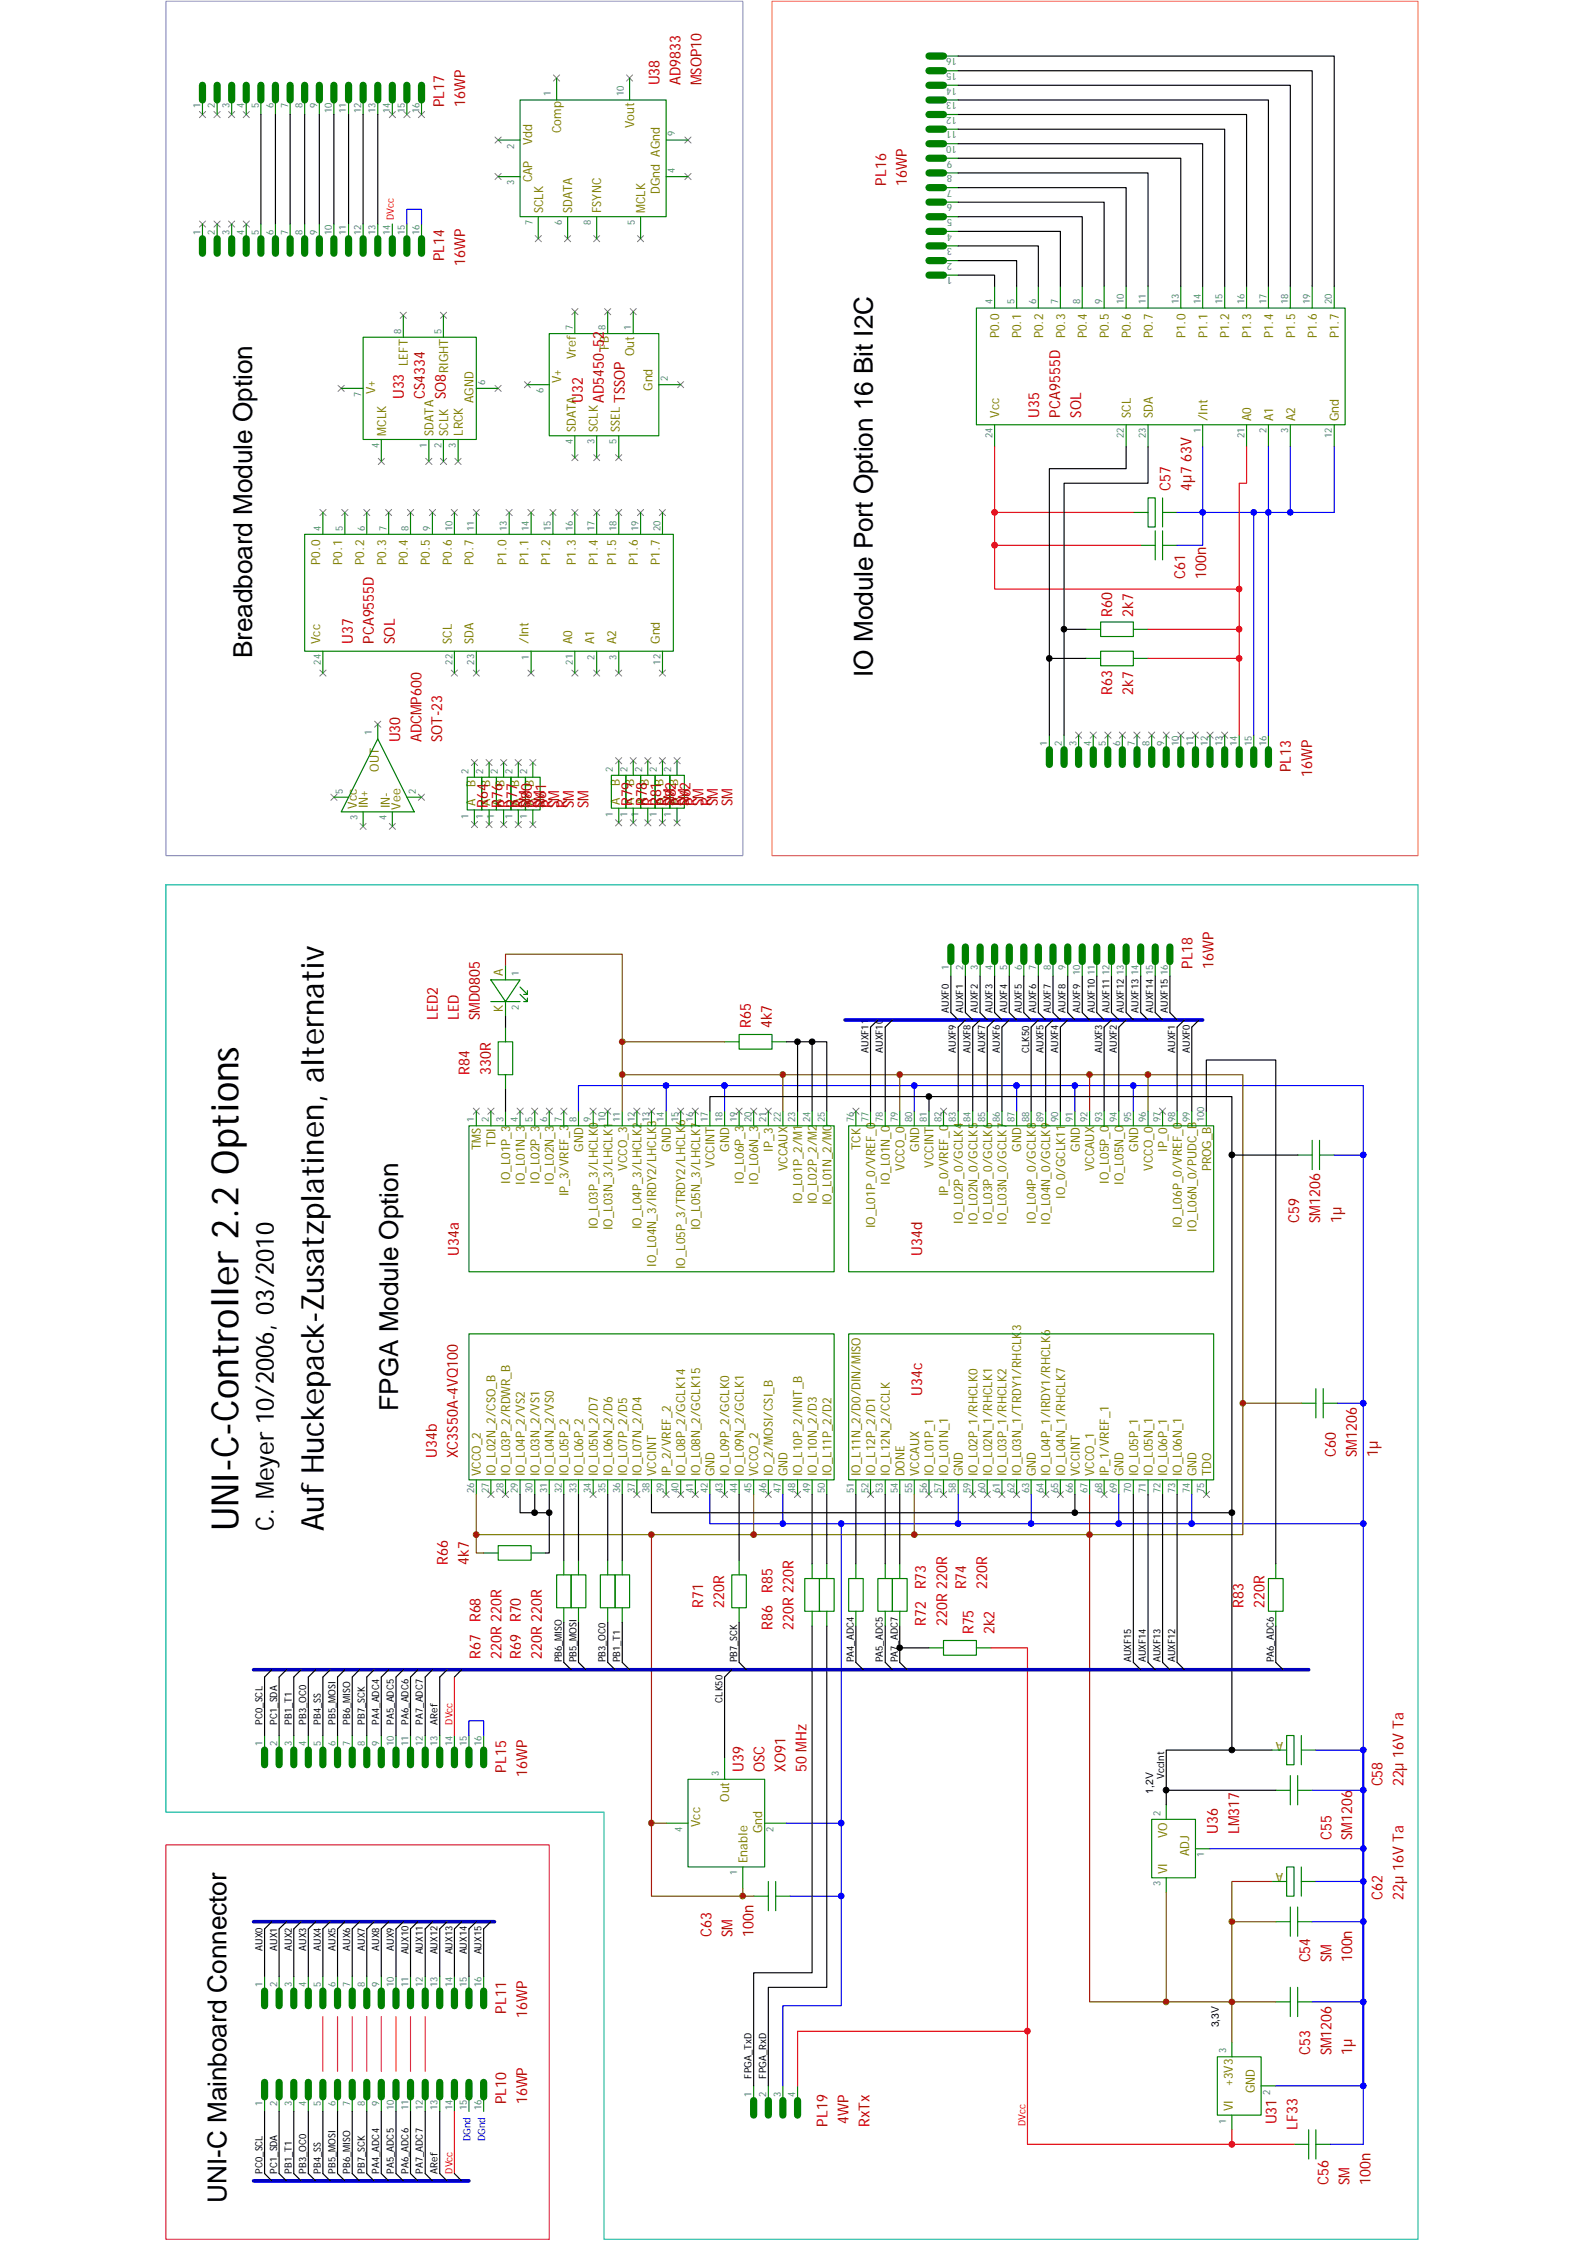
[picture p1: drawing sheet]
<svg xmlns="http://www.w3.org/2000/svg" width="210mm" height="297mm" viewBox="0 0 210 297" stroke-linecap="round" stroke-linejoin="round" font-family="sans-serif">
<defs><g id="words">
<text font-size="5" x="31.6" y="202.9" transform="rotate(-90 31.6 202.9)">UNI-C-Controller 2.2 Options</text>
<text font-size="4.2" x="42.9" y="202.9" transform="rotate(-90 42.9 202.9)">Auf Huckepack-Zusatzplatinen, alternativ</text>
<g font-size="3.5">
<text x="33.4" y="87.3" transform="rotate(-90 33.4 87.3)">Breadboard Module Option</text>
<text x="115.7" y="89.7" transform="rotate(-90 115.7 89.7)">IO Module Port Option 16 Bit I2C</text>
<text x="52.8" y="187" transform="rotate(-90 52.8 187)">FPGA Module Option</text>
<text x="30" y="292" transform="rotate(-90 30 292)">UNI-C Mainboard Connector</text>
</g>
<text font-size="3.3" x="36.3" y="202.9" transform="rotate(-90 36.3 202.9)">C. Meyer 10/2006, 03/2010</text>
<g font-size="2" fill="#c00000">
<text x="87.4" y="11.3" transform="rotate(-90 87.4 11.3)">U38</text>
<text x="90.2" y="11.3" transform="rotate(-90 90.2 11.3)">AD9833</text>
<text x="93" y="11.3" transform="rotate(-90 93 11.3)">MSOP10</text>
<text x="58.9" y="14.2" transform="rotate(-90 58.9 14.2)">PL17</text>
<text x="61.7" y="14.2" transform="rotate(-90 61.7 14.2)">16WP</text>
<text x="117.5" y="24.6" transform="rotate(-90 117.5 24.6)">PL16</text>
<text x="120.2" y="24.6" transform="rotate(-90 120.2 24.6)">16WP</text>
<text x="58.9" y="34.6" transform="rotate(-90 58.9 34.6)">PL14</text>
<text x="61.7" y="35.2" transform="rotate(-90 61.7 35.2)">16WP</text>
<text x="53.6" y="52.9" transform="rotate(-90 53.6 52.9)">U33</text>
<text x="56.3" y="52.9" transform="rotate(-90 56.3 52.9)">CS4334</text>
<text x="59.1" y="52.9" transform="rotate(-90 59.1 52.9)">SO8</text>
<text x="77.3" y="53.4" transform="rotate(-90 77.3 53.4)">U32</text>
<text x="80.1" y="53.4" transform="rotate(-90 80.1 53.4)">AD5450-52</text>
<text x="82.8" y="53.4" transform="rotate(-90 82.8 53.4)">TSSOP</text>
<text x="137.8" y="55.4" transform="rotate(-90 137.8 55.4)">U35</text>
<text x="140.5" y="55.4" transform="rotate(-90 140.5 55.4)">PCA9555D</text>
<text x="143.3" y="55.4" transform="rotate(-90 143.3 55.4)">SOL</text>
<text x="155.2" y="65" transform="rotate(-90 155.2 65)">C57</text>
<text x="157.9" y="65" transform="rotate(-90 157.9 65)">4µ7 63V</text>
<text x="157.1" y="76.7" transform="rotate(-90 157.1 76.7)">C61</text>
<text x="159.9" y="76.7" transform="rotate(-90 159.9 76.7)">100n</text>
<text x="147.4" y="81.7" transform="rotate(-90 147.4 81.7)">R60</text>
<text x="150.2" y="81.7" transform="rotate(-90 150.2 81.7)">2k7</text>
<text x="46.8" y="85.3" transform="rotate(-90 46.8 85.3)">U37</text>
<text x="49.6" y="85.3" transform="rotate(-90 49.6 85.3)">PCA9555D</text>
<text x="52.3" y="85.3" transform="rotate(-90 52.3 85.3)">SOL</text>
<text x="147.4" y="92.1" transform="rotate(-90 147.4 92.1)">R63</text>
<text x="150.2" y="92.1" transform="rotate(-90 150.2 92.1)">2k7</text>
<text x="53.1" y="98.4" transform="rotate(-90 53.1 98.4)">U30</text>
<text x="55.9" y="98.4" transform="rotate(-90 55.9 98.4)">ADCMP600</text>
<text x="58.6" y="98.4" transform="rotate(-90 58.6 98.4)">SOT-23</text>
<text x="64.7" y="107.1" transform="rotate(-90 64.7 107.1)">R64</text>
<text x="66.6" y="107.1" transform="rotate(-90 66.6 107.1)">R76</text>
<text x="67.5" y="107.1" transform="rotate(-90 67.5 107.1)">R</text>
<text x="68.6" y="107.1" transform="rotate(-90 68.6 107.1)">R77</text>
<text x="69.4" y="107.1" transform="rotate(-90 69.4 107.1)">R</text>
<text x="70.3" y="107.1" transform="rotate(-90 70.3 107.1)">SM</text>
<text x="70.5" y="107.1" transform="rotate(-90 70.5 107.1)">R80</text>
<text x="71.3" y="107.1" transform="rotate(-90 71.3 107.1)">R</text>
<text x="72.2" y="107.1" transform="rotate(-90 72.2 107.1)">SM</text>
<text x="72.4" y="107.1" transform="rotate(-90 72.4 107.1)">R61</text>
<text x="73.3" y="107.1" transform="rotate(-90 73.3 107.1)">R</text>
<text x="74.1" y="107.1" transform="rotate(-90 74.1 107.1)">SM</text>
<text x="75.2" y="107.1" transform="rotate(-90 75.2 107.1)">R</text>
<text x="76.1" y="107.1" transform="rotate(-90 76.1 107.1)">SM</text>
<text x="78" y="107.1" transform="rotate(-90 78 107.1)">SM</text>
<text x="83.8" y="106.9" transform="rotate(-90 83.8 106.9)">R79</text>
<text x="85.7" y="106.9" transform="rotate(-90 85.7 106.9)">R78</text>
<text x="86.6" y="106.9" transform="rotate(-90 86.6 106.9)">R</text>
<text x="87.7" y="106.9" transform="rotate(-90 87.7 106.9)">R81</text>
<text x="88.5" y="106.9" transform="rotate(-90 88.5 106.9)">R</text>
<text x="89.4" y="106.9" transform="rotate(-90 89.4 106.9)">SM</text>
<text x="89.6" y="106.9" transform="rotate(-90 89.6 106.9)">R82</text>
<text x="90.4" y="106.9" transform="rotate(-90 90.4 106.9)">R</text>
<text x="91.3" y="106.9" transform="rotate(-90 91.3 106.9)">SM</text>
<text x="91.5" y="106.9" transform="rotate(-90 91.5 106.9)">R62</text>
<text x="92.4" y="106.9" transform="rotate(-90 92.4 106.9)">R</text>
<text x="93.2" y="106.9" transform="rotate(-90 93.2 106.9)">SM</text>
<text x="94.3" y="106.9" transform="rotate(-90 94.3 106.9)">R</text>
<text x="95.2" y="106.9" transform="rotate(-90 95.2 106.9)">SM</text>
<text x="97.1" y="106.9" transform="rotate(-90 97.1 106.9)">SM</text>
<text x="171.1" y="102.4" transform="rotate(-90 171.1 102.4)">PL13</text>
<text x="173.9" y="103" transform="rotate(-90 173.9 103)">16WP</text>
<text x="158.1" y="128.4" transform="rotate(-90 158.1 128.4)">PL18</text>
<text x="160.9" y="128.4" transform="rotate(-90 160.9 128.4)">16WP</text>
<text x="58" y="135.2" transform="rotate(-90 58 135.2)">LED2</text>
<text x="60.8" y="135.2" transform="rotate(-90 60.8 135.2)">LED</text>
<text x="63.6" y="135.2" transform="rotate(-90 63.6 135.2)">SMD0805</text>
<text x="99.5" y="136.3" transform="rotate(-90 99.5 136.3)">R65</text>
<text x="102.3" y="136.3" transform="rotate(-90 102.3 136.3)">4k7</text>
<text x="62.3" y="142.5" transform="rotate(-90 62.3 142.5)">R84</text>
<text x="65" y="142.5" transform="rotate(-90 65 142.5)">330R</text>
<text x="60.8" y="166.4" transform="rotate(-90 60.8 166.4)">U34a</text>
<text x="122.3" y="166.5" transform="rotate(-90 122.3 166.5)">U34d</text>
<text x="172.2" y="162.1" transform="rotate(-90 172.2 162.1)">C59</text>
<text x="175" y="162.1" transform="rotate(-90 175 162.1)">SM1206</text>
<text x="177.8" y="162.1" transform="rotate(-90 177.8 162.1)">1µ</text>
<text x="122.3" y="185" transform="rotate(-90 122.3 185)">U34c</text>
<text x="57.9" y="193.3" transform="rotate(-90 57.9 193.3)">U34b</text>
<text x="60.7" y="193.3" transform="rotate(-90 60.7 193.3)">XC3S50A-4VQ100</text>
<text x="177.1" y="193.1" transform="rotate(-90 177.1 193.1)">C60</text>
<text x="179.9" y="193.1" transform="rotate(-90 179.9 193.1)">SM1206</text>
<text x="182.6" y="193.1" transform="rotate(-90 182.6 193.1)">1µ</text>
<text x="59.4" y="207.4" transform="rotate(-90 59.4 207.4)">R66</text>
<text x="62.2" y="207.4" transform="rotate(-90 62.2 207.4)">4k7</text>
<text x="63.7" y="215" transform="rotate(-90 63.7 215)">R68</text>
<text x="69" y="215" transform="rotate(-90 69 215)">R70</text>
<text x="93.2" y="213.1" transform="rotate(-90 93.2 213.1)">R71</text>
<text x="96" y="213.1" transform="rotate(-90 96 213.1)">220R</text>
<text x="102.4" y="211.2" transform="rotate(-90 102.4 211.2)">R85</text>
<text x="122.7" y="215.5" transform="rotate(-90 122.7 215.5)">R72</text>
<text x="122.7" y="210.7" transform="rotate(-90 122.7 210.7)">R73</text>
<text x="125.5" y="215.5" transform="rotate(-90 125.5 215.5)">220R 220R</text>
<text x="128.1" y="210.7" transform="rotate(-90 128.1 210.7)">R74</text>
<text x="130.9" y="210.7" transform="rotate(-90 130.9 210.7)">220R</text>
<text x="164.8" y="213.1" transform="rotate(-90 164.8 213.1)">R83</text>
<text x="167.6" y="213.1" transform="rotate(-90 167.6 213.1)">220R</text>
<text x="63.7" y="219.9" transform="rotate(-90 63.7 219.9)">R67</text>
<text x="66.5" y="219.9" transform="rotate(-90 66.5 219.9)">220R 220R</text>
<text x="69" y="219.9" transform="rotate(-90 69 219.9)">R69</text>
<text x="71.8" y="219.9" transform="rotate(-90 71.8 219.9)">220R 220R</text>
<text x="102.4" y="216" transform="rotate(-90 102.4 216)">R86</text>
<text x="105.2" y="216" transform="rotate(-90 105.2 216)">220R 220R</text>
<text x="129.1" y="216.6" transform="rotate(-90 129.1 216.6)">R75</text>
<text x="131.8" y="216.6" transform="rotate(-90 131.8 216.6)">2k2</text>
<text x="67.1" y="234.9" transform="rotate(-90 67.1 234.9)">PL15</text>
<text x="69.9" y="235.6" transform="rotate(-90 69.9 235.6)">16WP</text>
<text x="98.6" y="234.9" transform="rotate(-90 98.6 234.9)">U39</text>
<text x="101.3" y="234.9" transform="rotate(-90 101.3 234.9)">OSC</text>
<text x="104.1" y="234.9" transform="rotate(-90 104.1 234.9)">XO91</text>
<text x="106.9" y="234.9" transform="rotate(-90 106.9 234.9)">50 MHz</text>
<text x="183.3" y="236.8" transform="rotate(-90 183.3 236.8)">C58</text>
<text x="186" y="236.8" transform="rotate(-90 186 236.8)">22µ 16V Ta</text>
<text x="161.5" y="243.1" transform="rotate(-90 161.5 243.1)">U36</text>
<text x="164.3" y="243.1" transform="rotate(-90 164.3 243.1)">LM317</text>
<text x="176.5" y="243.9" transform="rotate(-90 176.5 243.9)">C55</text>
<text x="179.3" y="243.9" transform="rotate(-90 179.3 243.9)">SM1206</text>
<text x="183.3" y="251.8" transform="rotate(-90 183.3 251.8)">C62</text>
<text x="186" y="251.8" transform="rotate(-90 186 251.8)">22µ 16V Ta</text>
<text x="94.3" y="256.7" transform="rotate(-90 94.3 256.7)">C63</text>
<text x="97.1" y="256.7" transform="rotate(-90 97.1 256.7)">SM</text>
<text x="99.9" y="256.7" transform="rotate(-90 99.9 256.7)">100n</text>
<text x="173.7" y="260.1" transform="rotate(-90 173.7 260.1)">C54</text>
<text x="176.5" y="260.1" transform="rotate(-90 176.5 260.1)">SM</text>
<text x="179.3" y="260.1" transform="rotate(-90 179.3 260.1)">100n</text>
<text x="67.1" y="266.9" transform="rotate(-90 67.1 266.9)">PL11</text>
<text x="69.9" y="267.5" transform="rotate(-90 69.9 267.5)">16WP</text>
<text x="173.7" y="272.4" transform="rotate(-90 173.7 272.4)">C53</text>
<text x="176.5" y="272.4" transform="rotate(-90 176.5 272.4)">SM1206</text>
<text x="179.3" y="272.4" transform="rotate(-90 179.3 272.4)">1µ</text>
<text x="67.1" y="278.9" transform="rotate(-90 67.1 278.9)">PL10</text>
<text x="69.9" y="278.9" transform="rotate(-90 69.9 278.9)">16WP</text>
<text x="109.7" y="281.9" transform="rotate(-90 109.7 281.9)">PL19</text>
<text x="112.5" y="281.5" transform="rotate(-90 112.5 281.5)">4WP</text>
<text x="115.3" y="282" transform="rotate(-90 115.3 282)">RxTx</text>
<text x="169.2" y="281.6" transform="rotate(-90 169.2 281.6)">U31</text>
<text x="172" y="282.3" transform="rotate(-90 172 282.3)">LF33</text>
<text x="176.1" y="289.6" transform="rotate(-90 176.1 289.6)">C56</text>
<text x="178.9" y="289.6" transform="rotate(-90 178.9 289.6)">SM</text>
<text x="181.7" y="289.6" transform="rotate(-90 181.7 289.6)">100n</text>
</g>
<g font-size="1.7" fill="#808000">
<text x="74.4" y="17.6" transform="rotate(-90 74.4 17.6)">Comp</text>
<text x="84.1" y="17" transform="rotate(-90 84.1 17)">Vout</text>
<text x="70.5" y="19.3" transform="rotate(-90 70.5 19.3)">Vdd</text>
<text x="70.5" y="24.2" transform="rotate(-90 70.5 24.2)">CAP</text>
<text x="72" y="28.3" transform="rotate(-90 72 28.3)">SCLK</text>
<text x="75.9" y="28.3" transform="rotate(-90 75.9 28.3)">SDATA</text>
<text x="79.7" y="28.3" transform="rotate(-90 79.7 28.3)">FSYNC</text>
<text x="85.5" y="28.3" transform="rotate(-90 85.5 28.3)">MCLK</text>
<text x="87.5" y="25.7" transform="rotate(-90 87.5 25.7)">DGnd AGnd</text>
<text x="76.3" y="47.6" transform="rotate(-90 76.3 47.6)">Vref</text>
<text x="80.7" y="46.4" transform="rotate(-90 80.7 46.4)">FB</text>
<text x="84.1" y="47.2" transform="rotate(-90 84.1 47.2)">Out</text>
<text x="132.5" y="44.9" transform="rotate(-90 132.5 44.9)">P0.0</text>
<text x="135.4" y="44.9" transform="rotate(-90 135.4 44.9)">P0.1</text>
<text x="138.3" y="44.9" transform="rotate(-90 138.3 44.9)">P0.2</text>
<text x="141.2" y="44.9" transform="rotate(-90 141.2 44.9)">P0.3</text>
<text x="144.1" y="44.9" transform="rotate(-90 144.1 44.9)">P0.4</text>
<text x="147" y="44.9" transform="rotate(-90 147 44.9)">P0.5</text>
<text x="149.9" y="44.9" transform="rotate(-90 149.9 44.9)">P0.6</text>
<text x="152.8" y="44.9" transform="rotate(-90 152.8 44.9)">P0.7</text>
<text x="157.2" y="44.9" transform="rotate(-90 157.2 44.9)">P1.0</text>
<text x="160.1" y="44.9" transform="rotate(-90 160.1 44.9)">P1.1</text>
<text x="163" y="44.9" transform="rotate(-90 163 44.9)">P1.2</text>
<text x="165.9" y="44.9" transform="rotate(-90 165.9 44.9)">P1.3</text>
<text x="168.8" y="44.9" transform="rotate(-90 168.8 44.9)">P1.4</text>
<text x="171.7" y="44.9" transform="rotate(-90 171.7 44.9)">P1.5</text>
<text x="174.6" y="44.9" transform="rotate(-90 174.6 44.9)">P1.6</text>
<text x="177.5" y="44.9" transform="rotate(-90 177.5 44.9)">P1.7</text>
<text x="49.7" y="52.2" transform="rotate(-90 49.7 52.2)">V+</text>
<text x="54.1" y="48.5" transform="rotate(-90 54.1 48.5)">LEFT</text>
<text x="59.4" y="49.5" transform="rotate(-90 59.4 49.5)">RIGHT</text>
<text x="62.8" y="53.4" transform="rotate(-90 62.8 53.4)">AGND</text>
<text x="74.4" y="50.8" transform="rotate(-90 74.4 50.8)">V+</text>
<text x="86.5" y="51.8" transform="rotate(-90 86.5 51.8)">Gnd</text>
<text x="51.2" y="57.8" transform="rotate(-90 51.2 57.8)">MCLK</text>
<text x="57.5" y="57.8" transform="rotate(-90 57.5 57.8)">SDATA</text>
<text x="59.4" y="57.8" transform="rotate(-90 59.4 57.8)">SCLK</text>
<text x="61.3" y="57.8" transform="rotate(-90 61.3 57.8)">LRCK</text>
<text x="76.3" y="57.3" transform="rotate(-90 76.3 57.3)">SDATA</text>
<text x="79.2" y="57.3" transform="rotate(-90 79.2 57.3)">SCLK</text>
<text x="82.1" y="57.3" transform="rotate(-90 82.1 57.3)">SSEL</text>
<text x="132.5" y="55.4" transform="rotate(-90 132.5 55.4)">Vcc</text>
<text x="149.9" y="55.4" transform="rotate(-90 149.9 55.4)">SCL</text>
<text x="152.8" y="55.4" transform="rotate(-90 152.8 55.4)">SDA</text>
<text x="160.1" y="55.8" transform="rotate(-90 160.1 55.8)">/Int</text>
<text x="165.9" y="55.8" transform="rotate(-90 165.9 55.8)">A0</text>
<text x="168.8" y="55.8" transform="rotate(-90 168.8 55.8)">A1</text>
<text x="171.7" y="55.8" transform="rotate(-90 171.7 55.8)">A2</text>
<text x="177.5" y="55.8" transform="rotate(-90 177.5 55.8)">Gnd</text>
<text x="42.5" y="74.8" transform="rotate(-90 42.5 74.8)">P0.0</text>
<text x="45.4" y="74.8" transform="rotate(-90 45.4 74.8)">P0.1</text>
<text x="48.3" y="74.8" transform="rotate(-90 48.3 74.8)">P0.2</text>
<text x="51.2" y="74.8" transform="rotate(-90 51.2 74.8)">P0.3</text>
<text x="54.1" y="74.8" transform="rotate(-90 54.1 74.8)">P0.4</text>
<text x="57" y="74.8" transform="rotate(-90 57 74.8)">P0.5</text>
<text x="59.9" y="74.8" transform="rotate(-90 59.9 74.8)">P0.6</text>
<text x="62.8" y="74.8" transform="rotate(-90 62.8 74.8)">P0.7</text>
<text x="67.1" y="74.8" transform="rotate(-90 67.1 74.8)">P1.0</text>
<text x="70" y="74.8" transform="rotate(-90 70 74.8)">P1.1</text>
<text x="72.9" y="74.8" transform="rotate(-90 72.9 74.8)">P1.2</text>
<text x="76.3" y="74.8" transform="rotate(-90 76.3 74.8)">P1.3</text>
<text x="79.2" y="74.8" transform="rotate(-90 79.2 74.8)">P1.4</text>
<text x="81.7" y="74.8" transform="rotate(-90 81.7 74.8)">P1.5</text>
<text x="84.6" y="74.8" transform="rotate(-90 84.6 74.8)">P1.6</text>
<text x="87.5" y="74.8" transform="rotate(-90 87.5 74.8)">P1.7</text>
<text x="42.5" y="85.3" transform="rotate(-90 42.5 85.3)">Vcc</text>
<text x="59.9" y="85.3" transform="rotate(-90 59.9 85.3)">SCL</text>
<text x="62.8" y="85.3" transform="rotate(-90 62.8 85.3)">SDA</text>
<text x="70" y="85.3" transform="rotate(-90 70 85.3)">/Int</text>
<text x="75.9" y="85.3" transform="rotate(-90 75.9 85.3)">A0</text>
<text x="78.8" y="85.3" transform="rotate(-90 78.8 85.3)">A1</text>
<text x="81.7" y="85.3" transform="rotate(-90 81.7 85.3)">A2</text>
<text x="87.5" y="85.3" transform="rotate(-90 87.5 85.3)">Gnd</text>
<text x="47.3" y="107.2" transform="rotate(-90 47.3 107.2)">Vcc</text>
<text x="48.7" y="107.1" transform="rotate(-90 48.7 107.1)">IN+</text>
<text x="50.2" y="102.3" transform="rotate(-90 50.2 102.3)">OUT</text>
<text x="51.7" y="107.1" transform="rotate(-90 51.7 107.1)">IN-</text>
<text x="53.1" y="107.3" transform="rotate(-90 53.1 107.3)">Vee</text>
<text x="63" y="106.9" transform="rotate(-90 63 106.9)">A</text>
<text x="63" y="104.4" transform="rotate(-90 63 104.4)">B</text>
<text x="65" y="106.9" transform="rotate(-90 65 106.9)">A</text>
<text x="65" y="104.4" transform="rotate(-90 65 104.4)">B</text>
<text x="66.4" y="106.9" transform="rotate(-90 66.4 106.9)">A</text>
<text x="66.9" y="104.4" transform="rotate(-90 66.9 104.4)">B</text>
<text x="68.8" y="106.9" transform="rotate(-90 68.8 106.9)">A</text>
<text x="68.8" y="104.4" transform="rotate(-90 68.8 104.4)">B</text>
<text x="70.8" y="106.9" transform="rotate(-90 70.8 106.9)">A</text>
<text x="70.8" y="104.4" transform="rotate(-90 70.8 104.4)">B</text>
<text x="82.1" y="106.6" transform="rotate(-90 82.1 106.6)">A</text>
<text x="82.1" y="104.1" transform="rotate(-90 82.1 104.1)">B</text>
<text x="84.1" y="106.6" transform="rotate(-90 84.1 106.6)">A</text>
<text x="84.1" y="104.1" transform="rotate(-90 84.1 104.1)">B</text>
<text x="85.5" y="106.6" transform="rotate(-90 85.5 106.6)">A</text>
<text x="86" y="104.1" transform="rotate(-90 86 104.1)">B</text>
<text x="87.9" y="106.6" transform="rotate(-90 87.9 106.6)">A</text>
<text x="87.9" y="104.1" transform="rotate(-90 87.9 104.1)">B</text>
<text x="89.9" y="106.6" transform="rotate(-90 89.9 106.6)">A</text>
<text x="89.9" y="104.1" transform="rotate(-90 89.9 104.1)">B</text>
<text x="66.7" y="129.4" transform="rotate(-90 66.7 129.4)">A</text>
<text x="66.7" y="134.1" transform="rotate(-90 66.7 134.1)">K</text>
<text x="63.8" y="152.4" transform="rotate(-90 63.8 152.4)">TMS</text>
<text x="65.7" y="152" transform="rotate(-90 65.7 152)">TDI</text>
<text x="77.3" y="152.7" transform="rotate(-90 77.3 152.7)">GND</text>
<text x="83.1" y="155.2" transform="rotate(-90 83.1 155.2)">VCCO_3</text>
<text x="88.9" y="152.7" transform="rotate(-90 88.9 152.7)">GND</text>
<text x="94.7" y="154.8" transform="rotate(-90 94.7 154.8)">VCCINT</text>
<text x="96.7" y="152.7" transform="rotate(-90 96.7 152.7)">GND</text>
<text x="102.5" y="152.6" transform="rotate(-90 102.5 152.6)">IP_3</text>
<text x="104.4" y="155.3" transform="rotate(-90 104.4 155.3)">VCCAUX</text>
<text x="114.1" y="152.4" transform="rotate(-90 114.1 152.4)">TCK</text>
<text x="119.9" y="155.2" transform="rotate(-90 119.9 155.2)">VCCO_0</text>
<text x="121.8" y="152.7" transform="rotate(-90 121.8 152.7)">GND</text>
<text x="123.8" y="154.8" transform="rotate(-90 123.8 154.8)">VCCINT</text>
<text x="135.4" y="152.7" transform="rotate(-90 135.4 152.7)">GND</text>
<text x="143.1" y="152.7" transform="rotate(-90 143.1 152.7)">GND</text>
<text x="145.1" y="155.3" transform="rotate(-90 145.1 155.3)">VCCAUX</text>
<text x="150.9" y="152.7" transform="rotate(-90 150.9 152.7)">GND</text>
<text x="152.8" y="155.2" transform="rotate(-90 152.8 155.2)">VCCO_0</text>
<text x="154.7" y="152.6" transform="rotate(-90 154.7 152.6)">IP_0</text>
<text x="160.5" y="155.3" transform="rotate(-90 160.5 155.3)">PROG_B</text>
<text x="67.6" y="156.9" transform="rotate(-90 67.6 156.9)">IO_L01P_3</text>
<text x="69.6" y="157" transform="rotate(-90 69.6 157)">IO_L01N_3</text>
<text x="71.5" y="156.9" transform="rotate(-90 71.5 156.9)">IO_L02P_3</text>
<text x="73.4" y="157" transform="rotate(-90 73.4 157)">IO_L02N_3</text>
<text x="75.4" y="158.5" transform="rotate(-90 75.4 158.5)">IP_3/VREF_3</text>
<text x="98.6" y="156.9" transform="rotate(-90 98.6 156.9)">IO_L06P_3</text>
<text x="100.5" y="157" transform="rotate(-90 100.5 157)">IO_L06N_3</text>
<text x="106.3" y="159.6" transform="rotate(-90 106.3 159.6)">IO_L01P_2/M1</text>
<text x="108.3" y="159.6" transform="rotate(-90 108.3 159.6)">IO_L02P_2/M2</text>
<text x="110.2" y="159.7" transform="rotate(-90 110.2 159.7)">IO_L01N_2/M0</text>
<text x="118" y="157" transform="rotate(-90 118 157)">IO_L01N_0</text>
<text x="125.7" y="158.5" transform="rotate(-90 125.7 158.5)">IP_0/VREF_0</text>
<text x="141.2" y="158.9" transform="rotate(-90 141.2 158.9)">IO_0/GCLK11</text>
<text x="147" y="156.9" transform="rotate(-90 147 156.9)">IO_L05P_0</text>
<text x="148.9" y="157" transform="rotate(-90 148.9 157)">IO_L05N_0</text>
<text x="79.2" y="162.9" transform="rotate(-90 79.2 162.9)">IO_L03P_3/LHCLK0</text>
<text x="81.2" y="163.1" transform="rotate(-90 81.2 163.1)">IO_L03N_3/LHCLK1</text>
<text x="85" y="162.9" transform="rotate(-90 85 162.9)">IO_L04P_3/LHCLK2</text>
<text x="87" y="167.9" transform="rotate(-90 87 167.9)">IO_L04N_3/IRDY2/LHCLK3</text>
<text x="92.8" y="163.1" transform="rotate(-90 92.8 163.1)">IO_L05N_3/LHCLK7</text>
<text x="116" y="162.8" transform="rotate(-90 116 162.8)">IO_L01P_0/VREF_0</text>
<text x="127.6" y="162.2" transform="rotate(-90 127.6 162.2)">IO_L02P_0/GCLK4</text>
<text x="129.6" y="162.3" transform="rotate(-90 129.6 162.3)">IO_L02N_0/GCLK5</text>
<text x="131.5" y="162.2" transform="rotate(-90 131.5 162.2)">IO_L03P_0/GCLK6</text>
<text x="133.4" y="162.3" transform="rotate(-90 133.4 162.3)">IO_L03N_0/GCLK7</text>
<text x="137.3" y="162.2" transform="rotate(-90 137.3 162.2)">IO_L04P_0/GCLK8</text>
<text x="139.2" y="162.3" transform="rotate(-90 139.2 162.3)">IO_L04N_0/GCLK9</text>
<text x="156.7" y="162.8" transform="rotate(-90 156.7 162.8)">IO_L06P_0/VREF_0</text>
<text x="158.6" y="163.3" transform="rotate(-90 158.6 163.3)">IO_L06N_0/PUDC_B</text>
<text x="90.8" y="168.2" transform="rotate(-90 90.8 168.2)">IO_L05P_3/TRDY2/LHCLK6</text>
<text x="63.8" y="195.7" transform="rotate(-90 63.8 195.7)">VCCO_2</text>
<text x="65.7" y="195.7" transform="rotate(-90 65.7 195.7)">IO_L02N_2/CSO_B</text>
<text x="67.6" y="195.7" transform="rotate(-90 67.6 195.7)">IO_L03P_2/RDWR_B</text>
<text x="69.6" y="195.7" transform="rotate(-90 69.6 195.7)">IO_L04P_2/VS2</text>
<text x="71.5" y="195.7" transform="rotate(-90 71.5 195.7)">IO_L03N_2/VS1</text>
<text x="73.4" y="195.7" transform="rotate(-90 73.4 195.7)">IO_L04N_2/VS0</text>
<text x="75.4" y="195.7" transform="rotate(-90 75.4 195.7)">IO_L05P_2</text>
<text x="77.3" y="195.7" transform="rotate(-90 77.3 195.7)">IO_L06P_2</text>
<text x="79.2" y="195.7" transform="rotate(-90 79.2 195.7)">IO_L05N_2/D7</text>
<text x="81.2" y="195.7" transform="rotate(-90 81.2 195.7)">IO_L06N_2/D6</text>
<text x="83.1" y="195.7" transform="rotate(-90 83.1 195.7)">IO_L07P_2/D5</text>
<text x="85" y="195.7" transform="rotate(-90 85 195.7)">IO_L07N_2/D4</text>
<text x="87" y="195.7" transform="rotate(-90 87 195.7)">VCCINT</text>
<text x="88.9" y="195.7" transform="rotate(-90 88.9 195.7)">IP_2/VREF_2</text>
<text x="90.8" y="195.7" transform="rotate(-90 90.8 195.7)">IO_L08P_2/GCLK14</text>
<text x="92.8" y="195.7" transform="rotate(-90 92.8 195.7)">IO_L08N_2/GCLK15</text>
<text x="94.7" y="195.7" transform="rotate(-90 94.7 195.7)">GND</text>
<text x="96.7" y="195.7" transform="rotate(-90 96.7 195.7)">IO_L09P_2/GCLK0</text>
<text x="98.6" y="195.7" transform="rotate(-90 98.6 195.7)">IO_L09N_2/GCLK1</text>
<text x="100.5" y="195.7" transform="rotate(-90 100.5 195.7)">VCCO_2</text>
<text x="102.5" y="195.7" transform="rotate(-90 102.5 195.7)">IO_2/MOSI/CSI_B</text>
<text x="104.4" y="195.7" transform="rotate(-90 104.4 195.7)">GND</text>
<text x="106.3" y="195.7" transform="rotate(-90 106.3 195.7)">IO_L10P_2/INIT_B</text>
<text x="108.3" y="195.7" transform="rotate(-90 108.3 195.7)">IO_L10N_2/D3</text>
<text x="110.2" y="195.7" transform="rotate(-90 110.2 195.7)">IO_L11P_2/D2</text>
<text x="114.1" y="195.7" transform="rotate(-90 114.1 195.7)">IO_L11N_2/D0/DIN/MISO</text>
<text x="116" y="195.7" transform="rotate(-90 116 195.7)">IO_L12P_2/D1</text>
<text x="118" y="195.7" transform="rotate(-90 118 195.7)">IO_L12N_2/CCLK</text>
<text x="119.9" y="195.7" transform="rotate(-90 119.9 195.7)">DONE</text>
<text x="121.8" y="195.7" transform="rotate(-90 121.8 195.7)">VCCAUX</text>
<text x="123.8" y="195.7" transform="rotate(-90 123.8 195.7)">IO_L01P_1</text>
<text x="125.7" y="195.7" transform="rotate(-90 125.7 195.7)">IO_L01N_1</text>
<text x="127.6" y="195.7" transform="rotate(-90 127.6 195.7)">GND</text>
<text x="129.6" y="195.7" transform="rotate(-90 129.6 195.7)">IO_L02P_1/RHCLK0</text>
<text x="131.5" y="195.7" transform="rotate(-90 131.5 195.7)">IO_L02N_1/RHCLK1</text>
<text x="133.4" y="195.7" transform="rotate(-90 133.4 195.7)">IO_L03P_1/RHCLK2</text>
<text x="135.4" y="195.7" transform="rotate(-90 135.4 195.7)">IO_L03N_1/TRDY1/RHCLK3</text>
<text x="137.3" y="195.7" transform="rotate(-90 137.3 195.7)">GND</text>
<text x="139.2" y="195.7" transform="rotate(-90 139.2 195.7)">IO_L04P_1/IRDY1/RHCLK6</text>
<text x="141.2" y="195.7" transform="rotate(-90 141.2 195.7)">IO_L04N_1/RHCLK7</text>
<text x="143.1" y="195.7" transform="rotate(-90 143.1 195.7)">VCCINT</text>
<text x="145.1" y="195.7" transform="rotate(-90 145.1 195.7)">VCCO_1</text>
<text x="147" y="195.7" transform="rotate(-90 147 195.7)">IP_1/VREF_1</text>
<text x="148.9" y="195.7" transform="rotate(-90 148.9 195.7)">GND</text>
<text x="150.9" y="195.7" transform="rotate(-90 150.9 195.7)">IO_L05P_1</text>
<text x="152.8" y="195.7" transform="rotate(-90 152.8 195.7)">IO_L05N_1</text>
<text x="154.7" y="195.7" transform="rotate(-90 154.7 195.7)">IO_L06P_1</text>
<text x="156.7" y="195.7" transform="rotate(-90 156.7 195.7)">IO_L06N_1</text>
<text x="158.6" y="195.7" transform="rotate(-90 158.6 195.7)">GND</text>
<text x="160.5" y="195.7" transform="rotate(-90 160.5 195.7)">TDO</text>
<text x="170.1" y="230.9" transform="rotate(-180 170.1 230.9)">A</text>
<text x="96.7" y="238.8" transform="rotate(-90 96.7 238.8)">Out</text>
<text x="92.8" y="242.2" transform="rotate(-90 92.8 242.2)">Vcc</text>
<text x="101" y="243" transform="rotate(-90 101 243)">Gnd</text>
<text x="154.7" y="243.6" transform="rotate(-90 154.7 243.6)">VO</text>
<text x="157.6" y="246" transform="rotate(-90 157.6 246)">ADJ</text>
<text x="99.1" y="247" transform="rotate(-90 99.1 247)">Enable</text>
<text x="154.7" y="248.4" transform="rotate(-90 154.7 248.4)">VI</text>
<text x="170.1" y="248.3" transform="rotate(-180 170.1 248.3)">A</text>
<text x="163.4" y="279.9" transform="rotate(-90 163.4 279.9)">VI</text>
<text x="163.4" y="276.5" transform="rotate(-90 163.4 276.5)">+3V3</text>
<text x="166.3" y="277.5" transform="rotate(-90 166.3 277.5)">GND</text>
</g>
<g font-size="1.4">
<text x="152.9" y="237.8" transform="rotate(-90 152.9 237.8)">1,2V</text>
<text x="161.6" y="268.7" transform="rotate(-90 161.6 268.7)">3,3V</text>
</g>
<g font-size="1.3" fill="#408080">
<text x="126.9" y="11.6" transform="rotate(-180 126.9 11.6)">14</text>
<text x="126.9" y="9.7" transform="rotate(-180 126.9 9.7)">15</text>
<text x="126.9" y="7.7" transform="rotate(-180 126.9 7.7)">16</text>
<text x="26.6" y="14.4" transform="rotate(-90 26.6 14.4)">1</text>
<text x="28.5" y="14.4" transform="rotate(-90 28.5 14.4)">2</text>
<text x="30.4" y="14.4" transform="rotate(-90 30.4 14.4)">3</text>
<text x="32.4" y="14.4" transform="rotate(-90 32.4 14.4)">4</text>
<text x="34.3" y="14.4" transform="rotate(-90 34.3 14.4)">5</text>
<text x="36.2" y="14.4" transform="rotate(-90 36.2 14.4)">6</text>
<text x="38.2" y="14.4" transform="rotate(-90 38.2 14.4)">7</text>
<text x="40.1" y="14.4" transform="rotate(-90 40.1 14.4)">8</text>
<text x="42.1" y="14.4" transform="rotate(-90 42.1 14.4)">9</text>
<text x="44" y="15" transform="rotate(-90 44 15)">10</text>
<text x="45.9" y="15" transform="rotate(-90 45.9 15)">11</text>
<text x="47.9" y="15" transform="rotate(-90 47.9 15)">12</text>
<text x="49.8" y="15" transform="rotate(-90 49.8 15)">13</text>
<text x="51.7" y="15" transform="rotate(-90 51.7 15)">14</text>
<text x="53.7" y="15" transform="rotate(-90 53.7 15)">15</text>
<text x="55.6" y="15" transform="rotate(-90 55.6 15)">16</text>
<text x="73" y="12.8" transform="rotate(-90 73 12.8)">1</text>
<text x="82.7" y="12.8" transform="rotate(-90 82.7 12.8)">10</text>
<text x="126.9" y="17.4" transform="rotate(-180 126.9 17.4)">11</text>
<text x="126.9" y="15.5" transform="rotate(-180 126.9 15.5)">12</text>
<text x="126.9" y="13.5" transform="rotate(-180 126.9 13.5)">13</text>
<text x="68.2" y="19.7" transform="rotate(-90 68.2 19.7)">2</text>
<text x="89.5" y="22.9" transform="rotate(-90 89.5 22.9)">4</text>
<text x="89.5" y="18.1" transform="rotate(-90 89.5 18.1)">9</text>
<text x="126.2" y="23.2" transform="rotate(-180 126.2 23.2)">8</text>
<text x="126.2" y="21.3" transform="rotate(-180 126.2 21.3)">9</text>
<text x="126.9" y="19.3" transform="rotate(-180 126.9 19.3)">10</text>
<text x="68.2" y="24.6" transform="rotate(-90 68.2 24.6)">3</text>
<text x="70.6" y="29.9" transform="rotate(-90 70.6 29.9)">7</text>
<text x="74.5" y="29.9" transform="rotate(-90 74.5 29.9)">6</text>
<text x="78.3" y="29.9" transform="rotate(-90 78.3 29.9)">8</text>
<text x="84.2" y="29.9" transform="rotate(-90 84.2 29.9)">5</text>
<text x="126.2" y="29" transform="rotate(-180 126.2 29)">5</text>
<text x="126.2" y="27.1" transform="rotate(-180 126.2 27.1)">6</text>
<text x="126.2" y="25.2" transform="rotate(-180 126.2 25.2)">7</text>
<text x="26.6" y="31.2" transform="rotate(-90 26.6 31.2)">1</text>
<text x="28.5" y="31.2" transform="rotate(-90 28.5 31.2)">2</text>
<text x="30.4" y="31.2" transform="rotate(-90 30.4 31.2)">3</text>
<text x="32.4" y="31.2" transform="rotate(-90 32.4 31.2)">4</text>
<text x="34.3" y="31.2" transform="rotate(-90 34.3 31.2)">5</text>
<text x="36.2" y="31.2" transform="rotate(-90 36.2 31.2)">6</text>
<text x="38.2" y="31.2" transform="rotate(-90 38.2 31.2)">7</text>
<text x="40.1" y="31.2" transform="rotate(-90 40.1 31.2)">8</text>
<text x="42.1" y="31.2" transform="rotate(-90 42.1 31.2)">9</text>
<text x="44" y="31.2" transform="rotate(-90 44 31.2)">10</text>
<text x="45.9" y="31.2" transform="rotate(-90 45.9 31.2)">11</text>
<text x="47.9" y="31.2" transform="rotate(-90 47.9 31.2)">12</text>
<text x="49.8" y="31.2" transform="rotate(-90 49.8 31.2)">13</text>
<text x="51.7" y="31.2" transform="rotate(-90 51.7 31.2)">14</text>
<text x="53.7" y="31.2" transform="rotate(-90 53.7 31.2)">15</text>
<text x="55.6" y="31.2" transform="rotate(-90 55.6 31.2)">16</text>
<text x="126.2" y="34.8" transform="rotate(-180 126.2 34.8)">2</text>
<text x="126.2" y="32.9" transform="rotate(-180 126.2 32.9)">3</text>
<text x="126.2" y="31" transform="rotate(-180 126.2 31)">4</text>
<text x="126.2" y="36.8" transform="rotate(-180 126.2 36.8)">1</text>
<text x="131.6" y="40.3" transform="rotate(-90 131.6 40.3)">4</text>
<text x="134.5" y="40.3" transform="rotate(-90 134.5 40.3)">5</text>
<text x="137.4" y="40.3" transform="rotate(-90 137.4 40.3)">6</text>
<text x="140.3" y="40.3" transform="rotate(-90 140.3 40.3)">7</text>
<text x="143.2" y="40.3" transform="rotate(-90 143.2 40.3)">8</text>
<text x="146.1" y="40.3" transform="rotate(-90 146.1 40.3)">9</text>
<text x="149" y="40.3" transform="rotate(-90 149 40.3)">10</text>
<text x="151.9" y="40.3" transform="rotate(-90 151.9 40.3)">11</text>
<text x="156.3" y="40.3" transform="rotate(-90 156.3 40.3)">13</text>
<text x="159.2" y="40.3" transform="rotate(-90 159.2 40.3)">14</text>
<text x="162.1" y="40.3" transform="rotate(-90 162.1 40.3)">15</text>
<text x="165" y="40.3" transform="rotate(-90 165 40.3)">16</text>
<text x="167.9" y="40.3" transform="rotate(-90 167.9 40.3)">17</text>
<text x="170.8" y="40.3" transform="rotate(-90 170.8 40.3)">18</text>
<text x="173.7" y="40.3" transform="rotate(-90 173.7 40.3)">19</text>
<text x="176.6" y="40.3" transform="rotate(-90 176.6 40.3)">20</text>
<text x="53.2" y="44.2" transform="rotate(-90 53.2 44.2)">8</text>
<text x="58.5" y="44.2" transform="rotate(-90 58.5 44.2)">5</text>
<text x="75.9" y="43.7" transform="rotate(-90 75.9 43.7)">7</text>
<text x="80.3" y="43.7" transform="rotate(-90 80.3 43.7)">8</text>
<text x="83.7" y="43.7" transform="rotate(-90 83.7 43.7)">1</text>
<text x="47.9" y="52.6" transform="rotate(-90 47.9 52.6)">7</text>
<text x="64.3" y="51" transform="rotate(-90 64.3 51)">6</text>
<text x="72.1" y="52.1" transform="rotate(-90 72.1 52.1)">6</text>
<text x="88.5" y="50.5" transform="rotate(-90 88.5 50.5)">2</text>
<text x="50.3" y="59.4" transform="rotate(-90 50.3 59.4)">4</text>
<text x="56.6" y="59.4" transform="rotate(-90 56.6 59.4)">1</text>
<text x="58.5" y="59.4" transform="rotate(-90 58.5 59.4)">2</text>
<text x="60.4" y="59.4" transform="rotate(-90 60.4 59.4)">3</text>
<text x="75.9" y="58.9" transform="rotate(-90 75.9 58.9)">4</text>
<text x="78.8" y="58.9" transform="rotate(-90 78.8 58.9)">3</text>
<text x="81.7" y="58.9" transform="rotate(-90 81.7 58.9)">5</text>
<text x="131.6" y="58.1" transform="rotate(-90 131.6 58.1)">24</text>
<text x="149" y="58.1" transform="rotate(-90 149 58.1)">22</text>
<text x="151.9" y="58.1" transform="rotate(-90 151.9 58.1)">23</text>
<text x="159.2" y="57.4" transform="rotate(-90 159.2 57.4)">1</text>
<text x="165" y="58.1" transform="rotate(-90 165 58.1)">21</text>
<text x="167.9" y="57.4" transform="rotate(-90 167.9 57.4)">2</text>
<text x="170.8" y="57.4" transform="rotate(-90 170.8 57.4)">3</text>
<text x="176.6" y="58.1" transform="rotate(-90 176.6 58.1)">12</text>
<text x="42.5" y="70.4" transform="rotate(-90 42.5 70.4)">4</text>
<text x="45.4" y="70.4" transform="rotate(-90 45.4 70.4)">5</text>
<text x="48.3" y="70.4" transform="rotate(-90 48.3 70.4)">6</text>
<text x="51.2" y="70.4" transform="rotate(-90 51.2 70.4)">7</text>
<text x="54.1" y="70.4" transform="rotate(-90 54.1 70.4)">8</text>
<text x="57" y="70.4" transform="rotate(-90 57 70.4)">9</text>
<text x="60" y="70.4" transform="rotate(-90 60 70.4)">10</text>
<text x="62.9" y="70.4" transform="rotate(-90 62.9 70.4)">11</text>
<text x="67.2" y="70.4" transform="rotate(-90 67.2 70.4)">13</text>
<text x="70.1" y="70.4" transform="rotate(-90 70.1 70.4)">14</text>
<text x="73" y="70.4" transform="rotate(-90 73 70.4)">15</text>
<text x="75.9" y="70.4" transform="rotate(-90 75.9 70.4)">16</text>
<text x="78.8" y="70.4" transform="rotate(-90 78.8 70.4)">17</text>
<text x="81.7" y="70.4" transform="rotate(-90 81.7 70.4)">18</text>
<text x="84.6" y="70.4" transform="rotate(-90 84.6 70.4)">19</text>
<text x="87.5" y="70.4" transform="rotate(-90 87.5 70.4)">20</text>
<text x="42.5" y="88.1" transform="rotate(-90 42.5 88.1)">24</text>
<text x="60" y="88.1" transform="rotate(-90 60 88.1)">22</text>
<text x="62.9" y="88.1" transform="rotate(-90 62.9 88.1)">23</text>
<text x="70.1" y="87.5" transform="rotate(-90 70.1 87.5)">1</text>
<text x="75.9" y="88.1" transform="rotate(-90 75.9 88.1)">21</text>
<text x="78.8" y="87.5" transform="rotate(-90 78.8 87.5)">2</text>
<text x="81.7" y="87.5" transform="rotate(-90 81.7 87.5)">3</text>
<text x="87.5" y="88.1" transform="rotate(-90 87.5 88.1)">12</text>
<text x="49.3" y="97.5" transform="rotate(-90 49.3 97.5)">1</text>
<text x="138.8" y="98.9" transform="rotate(-90 138.8 98.9)">1</text>
<text x="140.8" y="98.9" transform="rotate(-90 140.8 98.9)">2</text>
<text x="142.7" y="98.9" transform="rotate(-90 142.7 98.9)">3</text>
<text x="144.7" y="98.9" transform="rotate(-90 144.7 98.9)">4</text>
<text x="146.6" y="98.9" transform="rotate(-90 146.6 98.9)">5</text>
<text x="148.5" y="98.9" transform="rotate(-90 148.5 98.9)">6</text>
<text x="150.5" y="98.9" transform="rotate(-90 150.5 98.9)">7</text>
<text x="152.4" y="98.9" transform="rotate(-90 152.4 98.9)">8</text>
<text x="154.3" y="98.9" transform="rotate(-90 154.3 98.9)">9</text>
<text x="156.3" y="98.9" transform="rotate(-90 156.3 98.9)">10</text>
<text x="158.2" y="98.9" transform="rotate(-90 158.2 98.9)">11</text>
<text x="160.1" y="98.9" transform="rotate(-90 160.1 98.9)">12</text>
<text x="162.1" y="98.9" transform="rotate(-90 162.1 98.9)">13</text>
<text x="164" y="98.9" transform="rotate(-90 164 98.9)">14</text>
<text x="165.9" y="98.9" transform="rotate(-90 165.9 98.9)">15</text>
<text x="167.9" y="98.9" transform="rotate(-90 167.9 98.9)">16</text>
<text x="45.4" y="105.2" transform="rotate(-90 45.4 105.2)">5</text>
<text x="55.1" y="105.2" transform="rotate(-90 55.1 105.2)">2</text>
<text x="62.1" y="102.5" transform="rotate(-90 62.1 102.5)">2</text>
<text x="64.1" y="102.5" transform="rotate(-90 64.1 102.5)">2</text>
<text x="66" y="102.5" transform="rotate(-90 66 102.5)">2</text>
<text x="67.9" y="102.5" transform="rotate(-90 67.9 102.5)">2</text>
<text x="69.9" y="102.5" transform="rotate(-90 69.9 102.5)">2</text>
<text x="81.2" y="102.3" transform="rotate(-90 81.2 102.3)">2</text>
<text x="83.2" y="102.3" transform="rotate(-90 83.2 102.3)">2</text>
<text x="85.1" y="102.3" transform="rotate(-90 85.1 102.3)">2</text>
<text x="87.1" y="102.3" transform="rotate(-90 87.1 102.3)">2</text>
<text x="89" y="102.3" transform="rotate(-90 89 102.3)">2</text>
<text x="47.4" y="108.7" transform="rotate(-90 47.4 108.7)">3</text>
<text x="51.2" y="108.7" transform="rotate(-90 51.2 108.7)">4</text>
<text x="62.1" y="108.5" transform="rotate(-90 62.1 108.5)">1</text>
<text x="64.1" y="108.5" transform="rotate(-90 64.1 108.5)">1</text>
<text x="65.5" y="108.5" transform="rotate(-90 65.5 108.5)">1</text>
<text x="67.9" y="108.5" transform="rotate(-90 67.9 108.5)">1</text>
<text x="69.9" y="108.5" transform="rotate(-90 69.9 108.5)">1</text>
<text x="81.2" y="108.2" transform="rotate(-90 81.2 108.2)">1</text>
<text x="83.2" y="108.2" transform="rotate(-90 83.2 108.2)">1</text>
<text x="84.6" y="108.2" transform="rotate(-90 84.6 108.2)">1</text>
<text x="87.1" y="108.2" transform="rotate(-90 87.1 108.2)">1</text>
<text x="89" y="108.2" transform="rotate(-90 89 108.2)">1</text>
<text x="68.8" y="129.4" transform="rotate(-90 68.8 129.4)">1</text>
<text x="125.8" y="128.6" transform="rotate(-90 125.8 128.6)">1</text>
<text x="127.7" y="128.6" transform="rotate(-90 127.7 128.6)">2</text>
<text x="129.6" y="128.6" transform="rotate(-90 129.6 128.6)">3</text>
<text x="131.6" y="128.6" transform="rotate(-90 131.6 128.6)">4</text>
<text x="133.5" y="128.6" transform="rotate(-90 133.5 128.6)">5</text>
<text x="135.4" y="128.6" transform="rotate(-90 135.4 128.6)">6</text>
<text x="137.4" y="128.6" transform="rotate(-90 137.4 128.6)">7</text>
<text x="139.3" y="128.6" transform="rotate(-90 139.3 128.6)">8</text>
<text x="141.2" y="128.6" transform="rotate(-90 141.2 128.6)">9</text>
<text x="143.2" y="129.2" transform="rotate(-90 143.2 129.2)">10</text>
<text x="145.1" y="129.2" transform="rotate(-90 145.1 129.2)">11</text>
<text x="147.1" y="129.2" transform="rotate(-90 147.1 129.2)">12</text>
<text x="149" y="129.2" transform="rotate(-90 149 129.2)">13</text>
<text x="150.9" y="129.2" transform="rotate(-90 150.9 129.2)">14</text>
<text x="152.9" y="129.2" transform="rotate(-90 152.9 129.2)">15</text>
<text x="154.8" y="129.2" transform="rotate(-90 154.8 129.2)">16</text>
<text x="68.8" y="133.9" transform="rotate(-90 68.8 133.9)">2</text>
<text x="62.9" y="148.7" transform="rotate(-90 62.9 148.7)">1</text>
<text x="64.8" y="148.7" transform="rotate(-90 64.8 148.7)">2</text>
<text x="66.7" y="148.7" transform="rotate(-90 66.7 148.7)">3</text>
<text x="68.7" y="148.7" transform="rotate(-90 68.7 148.7)">4</text>
<text x="70.6" y="148.7" transform="rotate(-90 70.6 148.7)">5</text>
<text x="72.5" y="148.7" transform="rotate(-90 72.5 148.7)">6</text>
<text x="74.5" y="148.7" transform="rotate(-90 74.5 148.7)">7</text>
<text x="76.4" y="148.7" transform="rotate(-90 76.4 148.7)">8</text>
<text x="78.3" y="148.7" transform="rotate(-90 78.3 148.7)">9</text>
<text x="80.3" y="148.7" transform="rotate(-90 80.3 148.7)">10</text>
<text x="82.2" y="148.7" transform="rotate(-90 82.2 148.7)">11</text>
<text x="84.2" y="148.7" transform="rotate(-90 84.2 148.7)">12</text>
<text x="86.1" y="148.7" transform="rotate(-90 86.1 148.7)">13</text>
<text x="88" y="148.7" transform="rotate(-90 88 148.7)">14</text>
<text x="90" y="148.7" transform="rotate(-90 90 148.7)">15</text>
<text x="91.9" y="148.7" transform="rotate(-90 91.9 148.7)">16</text>
<text x="93.8" y="148.7" transform="rotate(-90 93.8 148.7)">17</text>
<text x="95.8" y="148.7" transform="rotate(-90 95.8 148.7)">18</text>
<text x="97.7" y="148.7" transform="rotate(-90 97.7 148.7)">19</text>
<text x="99.6" y="148.7" transform="rotate(-90 99.6 148.7)">20</text>
<text x="101.6" y="148.7" transform="rotate(-90 101.6 148.7)">21</text>
<text x="103.5" y="148.7" transform="rotate(-90 103.5 148.7)">22</text>
<text x="105.4" y="148.7" transform="rotate(-90 105.4 148.7)">23</text>
<text x="107.4" y="148.7" transform="rotate(-90 107.4 148.7)">24</text>
<text x="109.3" y="148.7" transform="rotate(-90 109.3 148.7)">25</text>
<text x="113.2" y="148.7" transform="rotate(-90 113.2 148.7)">76</text>
<text x="115.1" y="148.7" transform="rotate(-90 115.1 148.7)">77</text>
<text x="117.1" y="148.7" transform="rotate(-90 117.1 148.7)">78</text>
<text x="119" y="148.7" transform="rotate(-90 119 148.7)">79</text>
<text x="120.9" y="148.7" transform="rotate(-90 120.9 148.7)">80</text>
<text x="122.9" y="148.7" transform="rotate(-90 122.9 148.7)">81</text>
<text x="124.8" y="148.7" transform="rotate(-90 124.8 148.7)">82</text>
<text x="126.7" y="148.7" transform="rotate(-90 126.7 148.7)">83</text>
<text x="128.7" y="148.7" transform="rotate(-90 128.7 148.7)">84</text>
<text x="130.6" y="148.7" transform="rotate(-90 130.6 148.7)">85</text>
<text x="132.5" y="148.7" transform="rotate(-90 132.5 148.7)">86</text>
<text x="134.5" y="148.7" transform="rotate(-90 134.5 148.7)">87</text>
<text x="136.4" y="148.7" transform="rotate(-90 136.4 148.7)">88</text>
<text x="138.3" y="148.7" transform="rotate(-90 138.3 148.7)">89</text>
<text x="140.3" y="148.7" transform="rotate(-90 140.3 148.7)">90</text>
<text x="142.2" y="148.7" transform="rotate(-90 142.2 148.7)">91</text>
<text x="144.1" y="148.7" transform="rotate(-90 144.1 148.7)">92</text>
<text x="146.1" y="148.7" transform="rotate(-90 146.1 148.7)">93</text>
<text x="148" y="148.7" transform="rotate(-90 148 148.7)">94</text>
<text x="150" y="148.7" transform="rotate(-90 150 148.7)">95</text>
<text x="151.9" y="148.7" transform="rotate(-90 151.9 148.7)">96</text>
<text x="153.8" y="148.7" transform="rotate(-90 153.8 148.7)">97</text>
<text x="155.8" y="148.7" transform="rotate(-90 155.8 148.7)">98</text>
<text x="157.7" y="148.7" transform="rotate(-90 157.7 148.7)">99</text>
<text x="159.6" y="148.7" transform="rotate(-90 159.6 148.7)">100</text>
<text x="62.9" y="198" transform="rotate(-90 62.9 198)">26</text>
<text x="64.8" y="198" transform="rotate(-90 64.8 198)">27</text>
<text x="66.7" y="198" transform="rotate(-90 66.7 198)">28</text>
<text x="68.7" y="198" transform="rotate(-90 68.7 198)">29</text>
<text x="70.6" y="198" transform="rotate(-90 70.6 198)">30</text>
<text x="72.5" y="198" transform="rotate(-90 72.5 198)">31</text>
<text x="74.5" y="198" transform="rotate(-90 74.5 198)">32</text>
<text x="76.4" y="198" transform="rotate(-90 76.4 198)">33</text>
<text x="78.3" y="198" transform="rotate(-90 78.3 198)">34</text>
<text x="80.3" y="198" transform="rotate(-90 80.3 198)">35</text>
<text x="82.2" y="198" transform="rotate(-90 82.2 198)">36</text>
<text x="84.2" y="198" transform="rotate(-90 84.2 198)">37</text>
<text x="86.1" y="198" transform="rotate(-90 86.1 198)">38</text>
<text x="88" y="198" transform="rotate(-90 88 198)">39</text>
<text x="90" y="198" transform="rotate(-90 90 198)">40</text>
<text x="91.9" y="198" transform="rotate(-90 91.9 198)">41</text>
<text x="93.8" y="198" transform="rotate(-90 93.8 198)">42</text>
<text x="95.8" y="198" transform="rotate(-90 95.8 198)">43</text>
<text x="97.7" y="198" transform="rotate(-90 97.7 198)">44</text>
<text x="99.6" y="198" transform="rotate(-90 99.6 198)">45</text>
<text x="101.6" y="198" transform="rotate(-90 101.6 198)">46</text>
<text x="103.5" y="198" transform="rotate(-90 103.5 198)">47</text>
<text x="105.4" y="198" transform="rotate(-90 105.4 198)">48</text>
<text x="107.4" y="198" transform="rotate(-90 107.4 198)">49</text>
<text x="109.3" y="198" transform="rotate(-90 109.3 198)">50</text>
<text x="113.2" y="198" transform="rotate(-90 113.2 198)">51</text>
<text x="115.1" y="198" transform="rotate(-90 115.1 198)">52</text>
<text x="117.1" y="198" transform="rotate(-90 117.1 198)">53</text>
<text x="119" y="198" transform="rotate(-90 119 198)">54</text>
<text x="120.9" y="198" transform="rotate(-90 120.9 198)">55</text>
<text x="122.9" y="198" transform="rotate(-90 122.9 198)">56</text>
<text x="124.8" y="198" transform="rotate(-90 124.8 198)">57</text>
<text x="126.7" y="198" transform="rotate(-90 126.7 198)">58</text>
<text x="128.7" y="198" transform="rotate(-90 128.7 198)">59</text>
<text x="130.6" y="198" transform="rotate(-90 130.6 198)">60</text>
<text x="132.5" y="198" transform="rotate(-90 132.5 198)">61</text>
<text x="134.5" y="198" transform="rotate(-90 134.5 198)">62</text>
<text x="136.4" y="198" transform="rotate(-90 136.4 198)">63</text>
<text x="138.3" y="198" transform="rotate(-90 138.3 198)">64</text>
<text x="140.3" y="198" transform="rotate(-90 140.3 198)">65</text>
<text x="142.2" y="198" transform="rotate(-90 142.2 198)">66</text>
<text x="144.1" y="198" transform="rotate(-90 144.1 198)">67</text>
<text x="146.1" y="198" transform="rotate(-90 146.1 198)">68</text>
<text x="148" y="198" transform="rotate(-90 148 198)">69</text>
<text x="150" y="198" transform="rotate(-90 150 198)">70</text>
<text x="151.9" y="198" transform="rotate(-90 151.9 198)">71</text>
<text x="153.8" y="198" transform="rotate(-90 153.8 198)">72</text>
<text x="155.8" y="198" transform="rotate(-90 155.8 198)">73</text>
<text x="157.7" y="198" transform="rotate(-90 157.7 198)">74</text>
<text x="159.6" y="198" transform="rotate(-90 159.6 198)">75</text>
<text x="34.8" y="231.5" transform="rotate(-90 34.8 231.5)">1</text>
<text x="36.7" y="231.5" transform="rotate(-90 36.7 231.5)">2</text>
<text x="38.7" y="231.5" transform="rotate(-90 38.7 231.5)">3</text>
<text x="40.6" y="231.5" transform="rotate(-90 40.6 231.5)">4</text>
<text x="42.5" y="231.5" transform="rotate(-90 42.5 231.5)">5</text>
<text x="44.5" y="231.5" transform="rotate(-90 44.5 231.5)">6</text>
<text x="46.4" y="231.5" transform="rotate(-90 46.4 231.5)">7</text>
<text x="48.3" y="231.5" transform="rotate(-90 48.3 231.5)">8</text>
<text x="50.3" y="231.5" transform="rotate(-90 50.3 231.5)">9</text>
<text x="52.2" y="231.5" transform="rotate(-90 52.2 231.5)">10</text>
<text x="54.1" y="231.5" transform="rotate(-90 54.1 231.5)">11</text>
<text x="56.1" y="231.5" transform="rotate(-90 56.1 231.5)">12</text>
<text x="58" y="231.5" transform="rotate(-90 58 231.5)">13</text>
<text x="60" y="231.5" transform="rotate(-90 60 231.5)">14</text>
<text x="61.9" y="231.5" transform="rotate(-90 61.9 231.5)">15</text>
<text x="63.8" y="231.5" transform="rotate(-90 63.8 231.5)">16</text>
<text x="95.3" y="235.4" transform="rotate(-90 95.3 235.4)">3</text>
<text x="90.4" y="242.8" transform="rotate(-90 90.4 242.8)">4</text>
<text x="102.5" y="242.8" transform="rotate(-90 102.5 242.8)">2</text>
<text x="153.8" y="240.7" transform="rotate(-90 153.8 240.7)">2</text>
<text x="97.7" y="248.6" transform="rotate(-90 97.7 248.6)">1</text>
<text x="153.8" y="250" transform="rotate(-90 153.8 250)">3</text>
<text x="159.6" y="246.2" transform="rotate(-90 159.6 246.2)">1</text>
<text x="34.8" y="263.4" transform="rotate(-90 34.8 263.4)">1</text>
<text x="36.7" y="263.4" transform="rotate(-90 36.7 263.4)">2</text>
<text x="38.7" y="263.4" transform="rotate(-90 38.7 263.4)">3</text>
<text x="40.6" y="263.4" transform="rotate(-90 40.6 263.4)">4</text>
<text x="42.5" y="263.4" transform="rotate(-90 42.5 263.4)">5</text>
<text x="44.5" y="263.4" transform="rotate(-90 44.5 263.4)">6</text>
<text x="46.4" y="263.4" transform="rotate(-90 46.4 263.4)">7</text>
<text x="48.3" y="263.4" transform="rotate(-90 48.3 263.4)">8</text>
<text x="50.3" y="263.4" transform="rotate(-90 50.3 263.4)">9</text>
<text x="52.2" y="263.4" transform="rotate(-90 52.2 263.4)">10</text>
<text x="54.1" y="263.4" transform="rotate(-90 54.1 263.4)">11</text>
<text x="56.1" y="263.4" transform="rotate(-90 56.1 263.4)">12</text>
<text x="58" y="263.4" transform="rotate(-90 58 263.4)">13</text>
<text x="60" y="263.4" transform="rotate(-90 60 263.4)">14</text>
<text x="61.9" y="263.4" transform="rotate(-90 61.9 263.4)">15</text>
<text x="63.8" y="263.4" transform="rotate(-90 63.8 263.4)">16</text>
<text x="162.5" y="272.1" transform="rotate(-90 162.5 272.1)">3</text>
<text x="34.8" y="279.1" transform="rotate(-90 34.8 279.1)">1</text>
<text x="36.7" y="279.1" transform="rotate(-90 36.7 279.1)">2</text>
<text x="38.7" y="279.1" transform="rotate(-90 38.7 279.1)">3</text>
<text x="40.6" y="279.1" transform="rotate(-90 40.6 279.1)">4</text>
<text x="42.5" y="279.1" transform="rotate(-90 42.5 279.1)">5</text>
<text x="44.5" y="279.1" transform="rotate(-90 44.5 279.1)">6</text>
<text x="46.4" y="279.1" transform="rotate(-90 46.4 279.1)">7</text>
<text x="48.3" y="279.1" transform="rotate(-90 48.3 279.1)">8</text>
<text x="50.3" y="279.1" transform="rotate(-90 50.3 279.1)">9</text>
<text x="52.2" y="279.7" transform="rotate(-90 52.2 279.7)">10</text>
<text x="54.1" y="279.7" transform="rotate(-90 54.1 279.7)">11</text>
<text x="56.1" y="279.7" transform="rotate(-90 56.1 279.7)">12</text>
<text x="58" y="279.7" transform="rotate(-90 58 279.7)">13</text>
<text x="60" y="279.7" transform="rotate(-90 60 279.7)">14</text>
<text x="61.9" y="279.7" transform="rotate(-90 61.9 279.7)">15</text>
<text x="63.8" y="279.7" transform="rotate(-90 63.8 279.7)">16</text>
<text x="99.6" y="277.9" transform="rotate(-90 99.6 277.9)">1</text>
<text x="101.6" y="277.9" transform="rotate(-90 101.6 277.9)">2</text>
<text x="103.5" y="277.9" transform="rotate(-90 103.5 277.9)">3</text>
<text x="105.4" y="277.9" transform="rotate(-90 105.4 277.9)">4</text>
<text x="162.5" y="281.5" transform="rotate(-90 162.5 281.5)">1</text>
<text x="168.4" y="277.6" transform="rotate(-90 168.4 277.6)">2</text>
</g>
<g font-size="1.3" fill="#f00">
<text x="52.2" y="29.2" transform="rotate(-90 52.2 29.2)">DVcc</text>
<text x="60" y="228.6" transform="rotate(-90 60 228.6)">DVcc</text>
<text x="135.9" y="281.8" transform="rotate(-90 135.9 281.8)">DVcc</text>
<text x="60" y="288.1" transform="rotate(-90 60 288.1)">DVcc</text>
</g>
<g font-size="1.3">
<text x="125.8" y="134.2" transform="rotate(-90 125.8 134.2)">AUXF0</text>
<text x="127.7" y="134.2" transform="rotate(-90 127.7 134.2)">AUXF1</text>
<text x="129.6" y="134.2" transform="rotate(-90 129.6 134.2)">AUXF2</text>
<text x="131.6" y="134.2" transform="rotate(-90 131.6 134.2)">AUXF3</text>
<text x="133.5" y="134.2" transform="rotate(-90 133.5 134.2)">AUXF4</text>
<text x="135.4" y="134.2" transform="rotate(-90 135.4 134.2)">AUXF5</text>
<text x="137.4" y="134.2" transform="rotate(-90 137.4 134.2)">AUXF6</text>
<text x="139.3" y="134.2" transform="rotate(-90 139.3 134.2)">AUXF7</text>
<text x="141.2" y="134.2" transform="rotate(-90 141.2 134.2)">AUXF8</text>
<text x="143.2" y="134.2" transform="rotate(-90 143.2 134.2)">AUXF9</text>
<text x="145.1" y="134.2" transform="rotate(-90 145.1 134.2)">AUXF10</text>
<text x="147.1" y="134.2" transform="rotate(-90 147.1 134.2)">AUXF11</text>
<text x="149" y="134.2" transform="rotate(-90 149 134.2)">AUXF12</text>
<text x="150.9" y="134.2" transform="rotate(-90 150.9 134.2)">AUXF13</text>
<text x="152.9" y="134.2" transform="rotate(-90 152.9 134.2)">AUXF14</text>
<text x="154.8" y="134.2" transform="rotate(-90 154.8 134.2)">AUXF15</text>
<text x="115.1" y="139.6" transform="rotate(-90 115.1 139.6)">AUXF11</text>
<text x="117.1" y="139.6" transform="rotate(-90 117.1 139.6)">AUXF10</text>
<text x="126.7" y="139.6" transform="rotate(-90 126.7 139.6)">AUXF9</text>
<text x="128.7" y="139.6" transform="rotate(-90 128.7 139.6)">AUXF8</text>
<text x="130.6" y="139.6" transform="rotate(-90 130.6 139.6)">AUXF7</text>
<text x="132.5" y="139.6" transform="rotate(-90 132.5 139.6)">AUXF6</text>
<text x="136.4" y="139.6" transform="rotate(-90 136.4 139.6)">CLK50</text>
<text x="138.3" y="139.6" transform="rotate(-90 138.3 139.6)">AUXF5</text>
<text x="140.3" y="139.6" transform="rotate(-90 140.3 139.6)">AUXF4</text>
<text x="146.1" y="139.6" transform="rotate(-90 146.1 139.6)">AUXF3</text>
<text x="148" y="139.6" transform="rotate(-90 148 139.6)">AUXF2</text>
<text x="155.8" y="139.6" transform="rotate(-90 155.8 139.6)">AUXF1</text>
<text x="157.7" y="139.6" transform="rotate(-90 157.7 139.6)">AUXF0</text>
<text x="74.5" y="220.3" transform="rotate(-90 74.5 220.3)">PB6_MISO</text>
<text x="76.4" y="220.3" transform="rotate(-90 76.4 220.3)">PB5_MOSI</text>
<text x="80.3" y="220.3" transform="rotate(-90 80.3 220.3)">PB3_OC0</text>
<text x="82.2" y="220.3" transform="rotate(-90 82.2 220.3)">PB1_T1</text>
<text x="97.7" y="220.3" transform="rotate(-90 97.7 220.3)">PB7_SCK</text>
<text x="113.2" y="220.3" transform="rotate(-90 113.2 220.3)">PA4_ADC4</text>
<text x="117.1" y="220.3" transform="rotate(-90 117.1 220.3)">PA5_ADC5</text>
<text x="119" y="220.3" transform="rotate(-90 119 220.3)">PA7_ADC7</text>
<text x="150" y="220.3" transform="rotate(-90 150 220.3)">AUXF15</text>
<text x="151.9" y="220.3" transform="rotate(-90 151.9 220.3)">AUXF14</text>
<text x="153.8" y="220.3" transform="rotate(-90 153.8 220.3)">AUXF13</text>
<text x="155.8" y="220.3" transform="rotate(-90 155.8 220.3)">AUXF12</text>
<text x="168.8" y="220.3" transform="rotate(-90 168.8 220.3)">PA6_ADC6</text>
<text x="95.8" y="225.7" transform="rotate(-90 95.8 225.7)">CLK50</text>
<text x="34.8" y="228.6" transform="rotate(-90 34.8 228.6)">PC0_SCL</text>
<text x="36.7" y="228.6" transform="rotate(-90 36.7 228.6)">PC1_SDA</text>
<text x="38.7" y="228.6" transform="rotate(-90 38.7 228.6)">PB1_T1</text>
<text x="40.6" y="228.6" transform="rotate(-90 40.6 228.6)">PB3_OC0</text>
<text x="42.5" y="228.6" transform="rotate(-90 42.5 228.6)">PB4_SS</text>
<text x="44.5" y="228.6" transform="rotate(-90 44.5 228.6)">PB5_MOSI</text>
<text x="46.4" y="228.6" transform="rotate(-90 46.4 228.6)">PB6_MISO</text>
<text x="48.3" y="228.6" transform="rotate(-90 48.3 228.6)">PB7_SCK</text>
<text x="50.3" y="228.6" transform="rotate(-90 50.3 228.6)">PA4_ADC4</text>
<text x="52.2" y="228.6" transform="rotate(-90 52.2 228.6)">PA5_ADC5</text>
<text x="54.1" y="228.6" transform="rotate(-90 54.1 228.6)">PA6_ADC6</text>
<text x="56.1" y="228.6" transform="rotate(-90 56.1 228.6)">PA7_ADC7</text>
<text x="58" y="228.6" transform="rotate(-90 58 228.6)">ARef</text>
<text x="154.3" y="235.8" transform="rotate(-90 154.3 235.8)">VccInt</text>
<text x="34.8" y="258.6" transform="rotate(-90 34.8 258.6)">AUX0</text>
<text x="36.7" y="258.6" transform="rotate(-90 36.7 258.6)">AUX1</text>
<text x="38.7" y="258.6" transform="rotate(-90 38.7 258.6)">AUX2</text>
<text x="40.6" y="258.6" transform="rotate(-90 40.6 258.6)">AUX3</text>
<text x="42.5" y="258.6" transform="rotate(-90 42.5 258.6)">AUX4</text>
<text x="44.5" y="258.6" transform="rotate(-90 44.5 258.6)">AUX5</text>
<text x="46.4" y="258.6" transform="rotate(-90 46.4 258.6)">AUX6</text>
<text x="48.3" y="258.6" transform="rotate(-90 48.3 258.6)">AUX7</text>
<text x="50.3" y="258.6" transform="rotate(-90 50.3 258.6)">AUX8</text>
<text x="52.2" y="258.6" transform="rotate(-90 52.2 258.6)">AUX9</text>
<text x="54.1" y="259.1" transform="rotate(-90 54.1 259.1)">AUX10</text>
<text x="56.1" y="259.1" transform="rotate(-90 56.1 259.1)">AUX11</text>
<text x="58" y="259.1" transform="rotate(-90 58 259.1)">AUX12</text>
<text x="60" y="259.1" transform="rotate(-90 60 259.1)">AUX13</text>
<text x="61.9" y="259.1" transform="rotate(-90 61.9 259.1)">AUX14</text>
<text x="63.8" y="259.1" transform="rotate(-90 63.8 259.1)">AUX15</text>
<text x="99.6" y="275.5" transform="rotate(-90 99.6 275.5)">FPGA_TxD</text>
<text x="101.6" y="275.5" transform="rotate(-90 101.6 275.5)">FPGA_RxD</text>
<text x="34.8" y="288.1" transform="rotate(-90 34.8 288.1)">PC0_SCL</text>
<text x="36.7" y="288.1" transform="rotate(-90 36.7 288.1)">PC1_SDA</text>
<text x="38.7" y="288.1" transform="rotate(-90 38.7 288.1)">PB1_T1</text>
<text x="40.6" y="288.1" transform="rotate(-90 40.6 288.1)">PB3_OC0</text>
<text x="42.5" y="288.1" transform="rotate(-90 42.5 288.1)">PB4_SS</text>
<text x="44.5" y="288.1" transform="rotate(-90 44.5 288.1)">PB5_MOSI</text>
<text x="46.4" y="288.1" transform="rotate(-90 46.4 288.1)">PB6_MISO</text>
<text x="48.3" y="288.1" transform="rotate(-90 48.3 288.1)">PB7_SCK</text>
<text x="50.3" y="288.1" transform="rotate(-90 50.3 288.1)">PA4_ADC4</text>
<text x="52.2" y="288.1" transform="rotate(-90 52.2 288.1)">PA5_ADC5</text>
<text x="54.1" y="288.1" transform="rotate(-90 54.1 288.1)">PA6_ADC6</text>
<text x="56.1" y="288.1" transform="rotate(-90 56.1 288.1)">PA7_ADC7</text>
<text x="58" y="288.1" transform="rotate(-90 58 288.1)">ARef</text>
</g>
<g font-size="1.3" fill="#00f">
<text x="62.4" y="283.8" transform="rotate(-90 62.4 283.8)">DGnd</text>
<text x="64.3" y="283.8" transform="rotate(-90 64.3 283.8)">DGnd</text>
</g>
</g></defs>
<path d="M22 244.5h50.8v52.3h-50.8zM42.8 267.3v7.3M44.7 267.3v7.3M46.7 267.3v7.3M48.6 267.3v7.3M50.5 267.3v7.3M52.5 267.3v7.3M54.4 267.3v7.3M56.4 267.3v7.3" fill="none" stroke="#ff0080" stroke-width=".15"/>
<path d="M22 .2h76.5v113.2h-76.5z" fill="none" stroke="#8080ff" stroke-width=".15"/>
<path d="M102.3 .2h85.7v113.2h-85.7z" fill="none" stroke="#ff8040" stroke-width=".15"/>
<path d="M22 117.3h166v179.5h-107.9v-56.6h-58.1z" fill="none" stroke="#00c0c0" stroke-width=".15"/>
<g fill="none" stroke="#008000" stroke-width=".15">
<path d="M26.8 13.3v1.9M28.8 13.3v1.9M30.7 13.3v1.9M32.6 13.3v1.9M34.6 13.3v1.9M36.5 13.3v1.9M38.5 13.3v1.9M40.4 13.3v1.9M42.3 13.3v1.9M44.3 13.3v1.9M46.2 13.3v1.9M48.1 13.3v1.9"/>
<path d="M50.1 13.3v1.9M52 13.3v1.9M53.9 13.3v1.9M55.9 13.3v1.9M66 18.6h2.9M68.9 13.3h19.4v15.4h-19.4zM73.8 10.4v2.9M83.5 10.4v2.9M88.3 18.6h2.9M125.1 19h1.9M125.1 17.1h1.9M125.1 15.2h1.9"/>
<path d="M125.1 13.3h1.9M125.1 11.3h1.9M125.1 9.4h1.9M125.1 7.4h1.9M26.8 29.7v1.9M28.8 29.7v1.9M30.7 29.7v1.9M32.6 29.7v1.9M34.6 29.7v1.9M36.5 29.7v1.9M38.5 29.7v1.9M40.4 29.7v1.9"/>
<path d="M42.3 29.7v1.9M44.3 29.7v1.9M46.2 29.7v1.9M48.1 29.7v1.9M50.1 29.7v1.9M52 29.7v1.9M53.9 29.7v1.9M55.9 29.7v1.9M66 23.4h2.9M71.4 28.7v2.9M75.2 28.7v2.9M79.1 28.7v2.9"/>
<path d="M84.9 28.7v2.9M88.3 23.4h2.9M125.1 36.5h1.9M125.1 34.5h1.9M125.1 32.6h1.9M125.1 30.7h1.9M125.1 28.7h1.9M125.1 26.8h1.9M125.1 24.9h1.9M125.1 22.9h1.9M125.1 21h1.9M131.8 37.9v2.9"/>
<path d="M134.8 37.9v2.9M137.6 37.9v2.9M140.6 37.9v2.9M143.5 37.9v2.9M146.4 37.9v2.9M149.3 37.9v2.9M152.2 37.9v2.9M156.5 37.9v2.9M159.4 37.9v2.9M162.3 37.9v2.9M165.2 37.9v2.9M168.1 37.9v2.9"/>
<path d="M171 37.9v2.9M173.9 37.9v2.9M176.9 37.9v2.9M45.2 51.5h2.9M48.1 44.7h15v13.6h-15zM50.5 58.3v2.9M53.5 41.8v2.9M56.9 58.3v2.9M58.8 41.8v2.9M58.8 58.3v2.9M60.7 58.3v2.9M63.1 51.5h2.9"/>
<path d="M69.9 51h2.9M72.8 44.2h14.5v13.6h-14.5zM76.2 41.3v2.9M76.2 57.8v2.9M79.1 57.8v2.9M80.6 41.3v2.9M82 57.8v2.9M83.9 41.3v2.9M87.3 51h2.9M129.4 40.8h48.9v15.5h-48.9zM131.8 56.3v2.9M149.3 56.3v2.9"/>
<path d="M152.2 56.3v2.9M159.4 56.3v2.9M165.2 56.3v2.9M168.1 56.3v2.9M171 56.3v2.9M176.9 56.3v2.9M40.4 70.8h48.9v15.5h-48.9zM42.8 67.9v2.9M45.7 67.9v2.9M48.6 67.9v2.9M51.5 67.9v2.9M54.4 67.9v2.9"/>
<path d="M57.3 67.9v2.9M60.2 67.9v2.9M63.1 67.9v2.9M67.5 67.9v2.9M70.4 67.9v2.9M73.3 67.9v2.9M76.2 67.9v2.9M79.1 67.9v2.9M82 67.9v2.9M84.9 67.9v2.9M87.8 67.9v2.9M150.2 67.9h2"/>
<path d="M151.2 72.3h1.9M152.2 66h.9v3.9h-.9zM153.1 70.4v3.8M154.1 67.9h1.9M154.1 72.3h1.9M154.1 66v3.9M154.1 70.4v3.8M42.8 86.3v2.9M50.1 96v1.9M50.1 97.9l4.8 9.7h-9.7zM60.2 86.3v2.9M63.1 86.3v2.9"/>
<path d="M70.4 86.3v2.9M76.2 86.3v2.9M79.1 86.3v2.9M82 86.3v2.9M87.8 86.3v2.9M139.1 97.5v1.9M141.1 97.5v1.9M143 97.5v1.9M144 87.3h1.9M144 83.4h1.9M144.9 97.5v1.9M145.9 86.3h4.3v1.9h-4.3z"/>
<path d="M145.9 82.4h4.3v2h-4.3zM146.9 97.5v1.9M148.8 97.5v1.9M150.2 87.3h2M150.2 83.4h2M150.7 97.5v1.9M152.7 97.5v1.9M154.6 97.5v1.9M156.5 97.5v1.9M158.5 97.5v1.9M160.4 97.5v1.9M162.3 97.5v1.9"/>
<path d="M164.3 97.5v1.9M166.2 97.5v1.9M168.1 97.5v1.9M44.3 105.7h1.9M48.1 107.6v1.9M52 107.6v1.9M53.9 105.7h2M61.9 103h2v4.4h-2zM62.9 101.1v1.9M62.9 107.4v1.9M63.9 103h1.9v4.4h-1.9zM64.8 101.1v1.9"/>
<path d="M64.8 107.4v1.9M65.8 103h1.9v4.4h-1.9zM66.8 101.1v1.9M66.8 107.4v1.9M67.7 103h2v4.4h-2zM68.7 101.1v1.9M68.7 107.4v1.9M69.7 103h1.9v4.4h-1.9zM70.6 101.1v1.9M70.6 107.4v1.9M81 102.8h2v4.3h-2zM82 100.8v2"/>
<path d="M82 107.1v2M83 102.8h1.9v4.3h-1.9zM83.9 100.8v2M83.9 107.1v2M84.9 102.8h1.9v4.3h-1.9zM85.9 100.8v2M85.9 107.1v2M86.8 102.8h2v4.3h-2zM87.8 100.8v2M87.8 107.1v2M88.8 102.8h1.9v4.3h-1.9zM89.7 100.8v2"/>
<path d="M89.7 107.1v2M65.1 132.8h3.8M65.1 129.9h3.8l-1.9 2.9zM66 138.1h2v4.4h-2zM67 127.9v2M67 132.8v1.9M67 136.1v2M68.9 130.8l1 1v-.5M68.9 131.8l1 1v-.5M69.4 132.8h.5M69.4 131.8h.5M96.1 138.1h1.9"/>
<path d="M98 137.1h4.3v2h-4.3zM102.3 138.1h2M126 127.4v2M128 127.4v2M129.9 127.4v2M131.8 127.4v2M133.8 127.4v2M135.7 127.4v2M137.6 127.4v2M139.6 127.4v2M141.5 127.4v2M143.5 127.4v2"/>
<path d="M145.4 127.4v2M147.3 127.4v2M149.3 127.4v2M151.2 127.4v2M153.1 127.4v2M155.1 127.4v2M62.2 149.2h48.4v19.4h-48.4zM63.1 147.3v1.9M65.1 147.3v1.9M67 142.5v1.9M67 147.3v1.9M68.9 147.3v1.9"/>
<path d="M70.9 147.3v1.9M72.8 147.3v1.9M74.7 147.3v1.9M76.7 147.3v1.9M78.6 147.3v1.9M80.6 147.3v1.9M82.5 147.3v1.9M84.4 147.3v1.9M86.4 147.3v1.9M88.3 147.3v1.9M90.2 147.3v1.9M92.2 147.3v1.9"/>
<path d="M94.1 147.3v1.9M96.1 147.3v1.9M98 147.3v1.9M99.9 147.3v1.9M101.9 147.3v1.9M103.8 147.3v1.9M105.7 147.3v1.9M107.7 147.3v1.9M109.6 147.3v1.9M112.5 149.2h48.4v19.4h-48.4zM113.5 147.3v1.9M115.4 147.3v1.9"/>
<path d="M117.3 147.3v1.9M119.3 147.3v1.9M121.2 147.3v1.9M123.1 147.3v1.9M125.1 147.3v1.9M127 147.3v1.9M128.9 147.3v1.9M130.9 147.3v1.9M132.8 147.3v1.9M134.8 147.3v1.9M136.7 147.3v1.9M138.6 147.3v1.9"/>
<path d="M140.6 147.3v1.9M142.5 147.3v1.9M144.4 147.3v1.9M146.4 147.3v1.9M148.3 147.3v1.9M150.2 147.3v1.9M152.2 147.3v1.9M154.1 147.3v1.9M156 147.3v1.9M158 147.3v1.9M159.9 147.3v1.9M172 153.1h1.9"/>
<path d="M173.9 151.2v3.8M174.9 153.1h2M174.9 151.2v3.8M62.2 176.8h48.4v19.4h-48.4zM112.5 176.8h48.4v19.4h-48.4zM63.1 196.2v1.9M65.1 196.2v1.9M67 196.2v1.9M68.9 196.2v1.9M70.9 196.2v1.9M72.8 196.2v1.9M74.7 196.2v1.9"/>
<path d="M76.7 196.2v1.9M78.6 196.2v1.9M80.6 196.2v1.9M82.5 196.2v1.9M84.4 196.2v1.9M86.4 196.2v1.9M88.3 196.2v1.9M90.2 196.2v1.9M92.2 196.2v1.9M94.1 196.2v1.9M96.1 196.2v1.9M98 196.2v1.9"/>
<path d="M99.9 196.2v1.9M101.9 196.2v1.9M103.8 196.2v1.9M105.7 196.2v1.9M107.7 196.2v1.9M109.6 196.2v1.9M113.5 196.2v1.9M115.4 196.2v1.9M117.3 196.2v1.9M119.3 196.2v1.9M121.2 196.2v1.9M123.1 196.2v1.9"/>
<path d="M125.1 196.2v1.9M127 196.2v1.9M128.9 196.2v1.9M130.9 196.2v1.9M132.8 196.2v1.9M134.8 196.2v1.9M136.7 196.2v1.9M138.6 196.2v1.9M140.6 196.2v1.9M142.5 196.2v1.9M144.4 196.2v1.9M146.4 196.2v1.9"/>
<path d="M148.3 196.2v1.9M150.2 196.2v1.9M152.2 196.2v1.9M154.1 196.2v1.9M156 196.2v1.9M158 196.2v1.9M159.9 196.2v1.9M172.5 186h1.9M174.4 184.1v3.8M175.4 186h1.9M175.4 184.1v3.8M64.1 205.8h1.9"/>
<path d="M66 204.9h4.4v1.9h-4.4zM70.4 205.8h1.9M73.8 208.7h1.9v4.4h-1.9zM74.7 206.8v1.9M74.7 213.1v1.9M75.7 208.7h2v4.4h-2zM76.7 206.8v1.9M76.7 213.1v1.9M79.6 208.7h1.9v4.4h-1.9zM80.6 206.8v1.9M80.6 213.1v1.9M81.5 208.7h2v4.4h-2z"/>
<path d="M82.5 206.8v1.9M82.5 213.1v1.9M97 208.7h1.9v4.4h-1.9zM98 206.8v1.9M98 213.1v1.9M106.7 209.2h1.9v4.4h-1.9zM107.7 207.3v1.9M107.7 213.6v1.9M108.6 209.2h2v4.4h-2zM109.6 207.3v1.9M109.6 213.6v1.9M112.5 209.2h1.9v4.4h-1.9z"/>
<path d="M113.5 207.3v1.9M113.5 213.6v1.9M116.4 209.2h1.9v4.4h-1.9zM117.3 207.3v1.9M117.3 213.6v1.9M118.3 209.2h1.9v4.4h-1.9zM119.3 207.3v1.9M119.3 213.6v1.9M123.1 218.4h2M125.1 217.4h4.3v2h-4.3zM129.4 218.4h2M168.1 209.2h2v4.4h-2z"/>
<path d="M169.1 207.3v1.9M169.1 213.6v1.9M35.1 230v2M37 230v2M38.9 230v2M40.9 230v2M42.8 230v2M44.7 230v2M46.7 230v2M48.6 230v2M50.5 230v2M52.5 230v2"/>
<path d="M54.4 230v2M56.4 230v2M58.3 230v2M60.2 230v2M62.2 230v2M64.1 230v2M91.2 235.8h10.2v11.7h-10.2zM96.1 232.9v2.9M154.6 239.2v2M168.6 232h2M169.1 237.3h1.9M170.6 230h.9v3.9h-.9z"/>
<path d="M171 235.4v3.8M172 237.3h1.9M172 235.4v3.8M172.5 232h1.9M172.5 230v3.9M88.3 241.7h2.9M98.5 247.5v2.9M99.9 251.3h2M101.4 241.7h2.9M101.9 249.4v3.9M102.8 251.3h2M102.8 249.4v3.9"/>
<path d="M152.7 241.2h5.8v7.7h-5.8zM154.6 248.9v1.9M158.5 245h1.9M168.6 249.4h2M169.1 254.7h1.9M170.6 247.5h.9v3.8h-.9zM171 252.8v3.8M172 254.7h1.9M172 252.8v3.8M172.5 249.4h1.9M172.5 247.5v3.8M35.1 262v1.9"/>
<path d="M35.1 277.9v2M37 262v1.9M37 277.9v2M38.9 262v1.9M38.9 277.9v2M40.9 262v1.9M40.9 277.9v2M42.8 262v1.9M42.8 277.9v2M44.7 262v1.9M44.7 277.9v2M46.7 262v1.9"/>
<path d="M46.7 277.9v2M48.6 262v1.9M48.6 277.9v2M50.5 262v1.9M50.5 277.9v2M52.5 262v1.9M52.5 277.9v2M54.4 262v1.9M54.4 277.9v2M56.4 262v1.9M56.4 277.9v2M58.3 262v1.9"/>
<path d="M58.3 277.9v2M60.2 262v1.9M60.2 277.9v2M62.2 262v1.9M62.2 277.9v2M64.1 262v1.9M64.1 277.9v2M99.9 276.5v1.9M101.9 276.5v1.9M103.8 276.5v1.9M105.7 276.5v1.9M161.4 272.6h5.8v7.8h-5.8z"/>
<path d="M163.3 270.7v1.9M167.2 276.5h1.9M169.1 265.3h1.9M171 263.4v3.9M172 265.3h1.9M172 263.4v3.9M163.3 280.4v1.9M171.5 284.2h2M173.5 282.3v3.9M174.4 284.2h2M174.4 282.3v3.9"/>
</g>
<g fill="none" stroke="#008000" stroke-width=".96">
<path d="M26.8 11.3v2M28.8 11.3v2M30.7 11.3v2M32.6 11.3v2M34.6 11.3v2M36.5 11.3v2M38.5 11.3v2M40.4 11.3v2M42.3 11.3v2M44.3 11.3v2M46.2 11.3v2M48.1 11.3v2"/>
<path d="M50.1 11.3v2M52 11.3v2M53.9 11.3v2M55.9 11.3v2M123.1 19h2M123.1 17.1h2M123.1 15.2h2M123.1 13.3h2M123.1 11.3h2M123.1 9.4h2M123.1 7.4h2M26.8 31.6v2"/>
<path d="M28.8 31.6v2M30.7 31.6v2M32.6 31.6v2M34.6 31.6v2M36.5 31.6v2M38.5 31.6v2M40.4 31.6v2M42.3 31.6v2M44.3 31.6v2M46.2 31.6v2M48.1 31.6v2M50.1 31.6v2"/>
<path d="M52 31.6v2M53.9 31.6v2M55.9 31.6v2M123.1 36.5h2M123.1 34.5h2M123.1 32.6h2M123.1 30.7h2M123.1 28.7h2M123.1 26.8h2M123.1 24.9h2M123.1 22.9h2M123.1 21h2"/>
<path d="M139.1 99.4v1.9M141.1 99.4v1.9M143 99.4v1.9M144.9 99.4v1.9M146.9 99.4v1.9M148.8 99.4v1.9M150.7 99.4v1.9M152.7 99.4v1.9M154.6 99.4v1.9M156.5 99.4v1.9M158.5 99.4v1.9M160.4 99.4v1.9"/>
<path d="M162.3 99.4v1.9M164.3 99.4v1.9M166.2 99.4v1.9M168.1 99.4v1.9M126 125.5v1.9M128 125.5v1.9M129.9 125.5v1.9M131.8 125.5v1.9M133.8 125.5v1.9M135.7 125.5v1.9M137.6 125.5v1.9M139.6 125.5v1.9"/>
<path d="M141.5 125.5v1.9M143.5 125.5v1.9M145.4 125.5v1.9M147.3 125.5v1.9M149.3 125.5v1.9M151.2 125.5v1.9M153.1 125.5v1.9M155.1 125.5v1.9M35.1 232v1.9M37 232v1.9M38.9 232v1.9M40.9 232v1.9"/>
<path d="M42.8 232v1.9M44.7 232v1.9M46.7 232v1.9M48.6 232v1.9M50.5 232v1.9M52.5 232v1.9M54.4 232v1.9M56.4 232v1.9M58.3 232v1.9M60.2 232v1.9M62.2 232v1.9M64.1 232v1.9"/>
<path d="M35.1 263.9v2M35.1 276v1.9M37 263.9v2M37 276v1.9M38.9 263.9v2M38.9 276v1.9M40.9 263.9v2M40.9 276v1.9M42.8 263.9v2M42.8 276v1.9M44.7 263.9v2M44.7 276v1.9"/>
<path d="M46.7 263.9v2M46.7 276v1.9M48.6 263.9v2M48.6 276v1.9M50.5 263.9v2M50.5 276v1.9M52.5 263.9v2M52.5 276v1.9M54.4 263.9v2M54.4 276v1.9M56.4 263.9v2M56.4 276v1.9"/>
<path d="M58.3 263.9v2M58.3 276v1.9M60.2 263.9v2M60.2 276v1.9M62.2 263.9v2M62.2 276v1.9M64.1 263.9v2M64.1 276v1.9M99.9 278.4v2M101.9 278.4v2M103.8 278.4v2M105.7 278.4v2"/>
</g>
<g fill="none" stroke="#808080" stroke-width=".13">
<path d="M26.4 14.8l.9 .8M27.3 14.8l-.9 .8M28.4 14.8l.8 .8M29.2 14.8l-.8 .8M30.3 14.8l.8 .8M31.1 14.8l-.8 .8M32.2 14.8l.9 .8M33.1 14.8l-.9 .8M51.6 14.8l.8 .8M52.4 14.8l-.8 .8M53.5 14.8l.9 .8M54.4 14.8l-.9 .8"/>
<path d="M55.5 14.8l.8 .8M56.3 14.8l-.8 .8M65.6 18.2l.8 .8M66.4 18.2l-.8 .8M73.4 9.9l.8 .9M74.2 9.9l-.8 .9M83.1 9.9l.8 .9M83.9 9.9l-.8 .9M90.8 18.2l.8 .8M91.6 18.2l-.8 .8M26.4 29.3l.9 .8M27.3 29.3l-.9 .8"/>
<path d="M28.4 29.3l.8 .8M29.2 29.3l-.8 .8M30.3 29.3l.8 .8M31.1 29.3l-.8 .8M32.2 29.3l.9 .8M33.1 29.3l-.9 .8M65.6 23l.8 .8M66.4 23l-.8 .8M71 31.2l.8 .8M71.8 31.2l-.8 .8M74.8 31.2l.8 .8M75.6 31.2l-.8 .8"/>
<path d="M78.7 31.2l.8 .8M79.5 31.2l-.8 .8M84.5 31.2l.8 .8M85.3 31.2l-.8 .8M90.8 23l.8 .8M91.6 23l-.8 .8M44.8 51.1l.8 .8M45.6 51.1l-.8 .8M53 41.4l.9 .8M53.9 41.4l-.9 .8M58.4 41.4l.8 .8M59.2 41.4l-.8 .8"/>
<path d="M65.6 51.1l.8 .8M66.4 51.1l-.8 .8M69.5 50.6l.8 .8M70.3 50.6l-.8 .8M75.8 40.9l.8 .8M76.6 40.9l-.8 .8M80.1 40.9l.9 .8M81 40.9l-.9 .8M83.5 40.9l.8 .8M84.3 40.9l-.8 .8M89.8 50.6l.8 .8M90.6 50.6l-.8 .8"/>
<path d="M42.4 67.5l.8 .8M43.2 67.5l-.8 .8M45.3 67.5l.8 .8M46.1 67.5l-.8 .8M48.2 67.5l.8 .8M49 67.5l-.8 .8M50.1 60.7l.9 .9M51 60.7l-.9 .9M51.1 67.5l.8 .8M51.9 67.5l-.8 .8M54 67.5l.8 .8M54.8 67.5l-.8 .8"/>
<path d="M56.4 60.7l.9 .9M56.9 67.5l.8 .8M57.3 60.7l-.9 .9M57.7 67.5l-.8 .8M58.4 60.7l.8 .9M59.2 60.7l-.8 .9M59.8 67.5l.8 .8M60.3 60.7l.8 .9M60.6 67.5l-.8 .8M61.1 60.7l-.8 .9M62.7 67.5l.8 .8M63.5 67.5l-.8 .8"/>
<path d="M67.1 67.5l.8 .8M67.9 67.5l-.8 .8M70 67.5l.8 .8M70.8 67.5l-.8 .8M72.9 67.5l.8 .8M73.7 67.5l-.8 .8M75.8 67.5l.8 .8M75.8 60.3l.8 .8M76.6 67.5l-.8 .8M76.6 60.3l-.8 .8M78.7 67.5l.8 .8M78.7 60.3l.8 .8"/>
<path d="M79.5 67.5l-.8 .8M79.5 60.3l-.8 .8M81.6 67.5l.8 .8M81.6 60.3l.8 .8M82.4 67.5l-.8 .8M82.4 60.3l-.8 .8M84.5 67.5l.8 .8M85.3 67.5l-.8 .8M87.4 67.5l.8 .8M88.2 67.5l-.8 .8M42.4 88.8l.8 .8M43.2 88.8l-.8 .8"/>
<path d="M49.7 95.6l.8 .8M50.5 95.6l-.8 .8M59.8 88.8l.8 .8M60.6 88.8l-.8 .8M62.7 88.8l.8 .8M63.5 88.8l-.8 .8M70 88.8l.8 .8M70.8 88.8l-.8 .8M75.8 88.8l.8 .8M76.6 88.8l-.8 .8M78.7 88.8l.8 .8M79.5 88.8l-.8 .8"/>
<path d="M81.6 88.8l.8 .8M82.4 88.8l-.8 .8M87.4 88.8l.8 .8M88.2 88.8l-.8 .8M142.6 97l.8 .9M143.4 97l-.8 .9M144.5 97l.8 .9M145.3 97l-.8 .9M146.5 97l.8 .9M147.3 97l-.8 .9M148.4 97l.8 .9M149.2 97l-.8 .9"/>
<path d="M150.3 97l.8 .9M151.1 97l-.8 .9M152.3 97l.8 .9M153.1 97l-.8 .9M154.2 97l.8 .9M155 97l-.8 .9M156.1 97l.9 .9M157 97l-.9 .9M158.1 97l.8 .9M158.9 97l-.8 .9M160 97l.8 .9M160.8 97l-.8 .9"/>
<path d="M161.9 97l.9 .9M162.8 97l-.9 .9M43.9 105.3l.8 .8M44.7 105.3l-.8 .8M47.7 109.1l.8 .8M48.5 109.1l-.8 .8M51.6 109.1l.8 .8M52.4 109.1l-.8 .8M55.5 105.3l.8 .8M56.3 105.3l-.8 .8M62.5 108.9l.8 .8M62.5 100.7l.8 .8"/>
<path d="M63.3 108.9l-.8 .8M63.3 100.7l-.8 .8M64.4 108.9l.8 .8M64.4 100.7l.8 .8M65.2 108.9l-.8 .8M65.2 100.7l-.8 .8M66.4 108.9l.8 .8M66.4 100.7l.8 .8M67.2 108.9l-.8 .8M67.2 100.7l-.8 .8M68.3 108.9l.8 .8M68.3 100.7l.8 .8"/>
<path d="M69.1 108.9l-.8 .8M69.1 100.7l-.8 .8M70.2 108.9l.8 .8M70.2 100.7l.8 .8M71 108.9l-.8 .8M71 100.7l-.8 .8M81.6 108.6l.8 .9M81.6 100.4l.8 .8M82.4 108.6l-.8 .9M82.4 100.4l-.8 .8M83.5 108.6l.8 .9M83.5 100.4l.8 .8"/>
<path d="M84.3 108.6l-.8 .9M84.3 100.4l-.8 .8M85.5 108.6l.8 .9M85.5 100.4l.8 .8M86.3 108.6l-.8 .9M86.3 100.4l-.8 .8M87.4 108.6l.8 .9M87.4 100.4l.8 .8M88.2 108.6l-.8 .9M88.2 100.4l-.8 .8M89.3 108.6l.9 .9M89.3 100.4l.9 .8"/>
<path d="M90.2 108.6l-.9 .9M90.2 100.4l-.9 .8M62.7 146.9l.8 .8M63.5 146.9l-.8 .8M64.7 146.9l.8 .8M65.5 146.9l-.8 .8M68.5 146.9l.9 .8M69.4 146.9l-.9 .8M70.5 146.9l.8 .8M71.3 146.9l-.8 .8M72.4 146.9l.8 .8M73.2 146.9l-.8 .8"/>
<path d="M74.3 146.9l.9 .8M75.2 146.9l-.9 .8M78.2 146.9l.8 .8M79 146.9l-.8 .8M80.1 146.9l.9 .8M81 146.9l-.9 .8M84 146.9l.8 .8M84.8 146.9l-.8 .8M86 146.9l.8 .8M86.8 146.9l-.8 .8M89.8 146.9l.8 .8M90.6 146.9l-.8 .8"/>
<path d="M91.8 146.9l.8 .8M92.6 146.9l-.8 .8M97.6 146.9l.8 .8M98.4 146.9l-.8 .8M99.5 146.9l.8 .8M100.3 146.9l-.8 .8M101.5 146.9l.8 .8M102.3 146.9l-.8 .8M113.1 146.9l.8 .8M113.9 146.9l-.8 .8M124.7 146.9l.8 .8M125.5 146.9l-.8 .8"/>
<path d="M153.7 146.9l.8 .8M154.5 146.9l-.8 .8M64.7 197.7l.8 .8M65.5 197.7l-.8 .8M66.6 197.7l.8 .8M67.4 197.7l-.8 .8M78.2 197.7l.8 .8M79 197.7l-.8 .8M84 197.7l.8 .8M84.8 197.7l-.8 .8M87.9 197.7l.8 .8M88.7 197.7l-.8 .8"/>
<path d="M89.8 197.7l.8 .8M90.6 197.7l-.8 .8M91.8 197.7l.8 .8M92.6 197.7l-.8 .8M95.6 197.7l.9 .8M96.5 197.7l-.9 .8M101.5 197.7l.8 .8M102.3 197.7l-.8 .8M105.3 197.7l.8 .8M106.1 197.7l-.8 .8M115 197.7l.8 .8M115.8 197.7l-.8 .8"/>
<path d="M122.7 197.7l.8 .8M123.5 197.7l-.8 .8M124.7 197.7l.8 .8M125.5 197.7l-.8 .8M128.5 197.7l.8 .8M129.3 197.7l-.8 .8M130.5 197.7l.8 .8M131.3 197.7l-.8 .8M132.4 197.7l.8 .8M133.2 197.7l-.8 .8M134.3 197.7l.9 .8M135.2 197.7l-.9 .8"/>
<path d="M138.2 197.7l.8 .8M139 197.7l-.8 .8M140.2 197.7l.8 .8M141 197.7l-.8 .8M146 197.7l.8 .8M146.8 197.7l-.8 .8M159.5 197.7l.8 .8M160.3 197.7l-.8 .8"/>
</g>
<g fill="#00f" stroke="#00f" stroke-width=".13">
<circle cx="166.2" cy="67.9" r=".38"/>
<circle cx="168.1" cy="67.9" r=".38"/>
<circle cx="171" cy="67.9" r=".38"/>
<circle cx="159.4" cy="67.9" r=".38"/>
<circle cx="180.7" cy="237.3" r=".38"/>
<circle cx="180.7" cy="254.7" r=".38"/>
<circle cx="180.7" cy="245" r=".38"/>
<circle cx="180.7" cy="265.3" r=".38"/>
<circle cx="180.7" cy="249.4" r=".38"/>
<circle cx="180.7" cy="232" r=".38"/>
<circle cx="158" cy="201.9" r=".38"/>
<circle cx="148.3" cy="201.9" r=".38"/>
<circle cx="136.7" cy="201.9" r=".38"/>
<circle cx="127" cy="201.9" r=".38"/>
<circle cx="103.8" cy="201.9" r=".38"/>
<circle cx="180.7" cy="201.9" r=".38"/>
<circle cx="150.2" cy="143.9" r=".38"/>
<circle cx="142.5" cy="143.9" r=".38"/>
<circle cx="134.7" cy="143.9" r=".38"/>
<circle cx="121.2" cy="143.9" r=".38"/>
<circle cx="96" cy="143.9" r=".38"/>
<circle cx="88.3" cy="143.9" r=".38"/>
<circle cx="180.7" cy="153.1" r=".38"/>
<circle cx="180.7" cy="186" r=".38"/>
<circle cx="111.5" cy="201.9" r=".38"/>
<circle cx="111.5" cy="241.6" r=".38"/>
<circle cx="180.7" cy="276.5" r=".38"/>
<circle cx="111.5" cy="251.3" r=".38"/>
</g>
<g fill="none" stroke="#00f" stroke-width=".15">
<path d="M53.9 29.7v-2h2v2M159.4 59.2v8.7h-3.4M168.1 59.2v38.3M171 59.2v8.7h-11.6v4.4h-3.4M176.9 59.2v8.7h-5.9M166.2 67.9v29.6M88.3 143.9h-11.6v3.4M96.1 143.9h-7.8v3.4M121.2 143.9h-25.1v3.4M134.8 143.9h-13.6v3.4M142.5 143.9h-7.7v3.4M150.2 147.3v-3.4h30.5v9.2"/>
<path d="M150.2 143.9h-7.7v3.4M176.9 153.1h3.8M180.7 153.1v32.9M94.1 198.1v3.9h17.4M103.8 198.1v3.9M127 198.1v3.9M136.7 198.1v3.9M148.3 198.1v3.9M158 198.1v3.9M177.3 186h3.4v16M111.5 202h69.2M111.5 202v39.7"/>
<path d="M180.7 202v30h-6.3M62.2 230v-1.9h1.9v1.9M173.9 237.3h6.8M104.3 241.7h7.2M104.8 251.3h6.7M111.5 241.7v24.2h-7.7v10.6M160.4 245h20.3M173.9 254.7h6.8M174.4 249.4h6.3M169.1 276.5h11.6v7.7h-4.3M173.9 265.3h6.8"/>
</g>
<path d="M180.7 232v44.5" fill="none" stroke="#00f" stroke-width=".31"/>
<g fill="#f00" stroke="#f00" stroke-width=".13">
<circle cx="164.3" cy="78.1" r=".38"/>
<circle cx="131.9" cy="67.9" r=".38"/>
<circle cx="164.3" cy="87.3" r=".38"/>
<circle cx="164.3" cy="83.4" r=".38"/>
<circle cx="163.3" cy="284.2" r=".38"/>
<circle cx="131.8" cy="72.3" r=".38"/>
<circle cx="136.2" cy="269.2" r=".38"/>
</g>
<path d="M131.8 59.2v13.1M165.2 59.2v4.9h-.9v19.3M131.8 67.9h18.4M151.2 72.3h-19.4v5.8h32.5M152.2 87.3h12.1v10.2M152.2 83.4h12.1v3.9M131.4 218.4h4.8v50.8M60.2 222.3v7.7M60.2 279.9v8.2M105.7 276.5v-7.3h30.5v15h27.1M163.3 282.3v1.9h8.2" fill="none" stroke="#f00" stroke-width=".15"/>
<g fill="none" stroke="#000" stroke-width=".15">
<path d="M34.6 15.2v14.5M36.5 15.2v14.5M38.5 15.2v14.5M40.4 15.2v14.5M42.3 15.2v14.5M44.3 15.2v14.5M46.2 15.2v14.5M48.1 15.2v14.5M50.1 15.2v14.5M127 17.1h35.3v20.8M127 15.2h38.2v22.7M127 13.3h41.1v24.6"/>
<path d="M127 11.3h44v26.6M127 19h32.4v18.9M127 7.4h49.9v30.5M127 9.4h46.9v28.5M127 21h29.5v16.9M127 30.7h13.6v7.2M127 32.6h10.6v5.3M127 26.8h19.4v11.1M127 24.9h22.3v13M127 28.7h16.5v9.2M127 36.5h4.8v1.4M127 34.5h7.8v3.4"/>
<path d="M127 22.9h25.2v15M149.3 59.2v2.9h-10.2v25.2h4.9M152.2 59.2v4.9h-11.1v19.3h2.9M139.1 87.3v10.2M141.1 83.4v14.1M67 134.7v1.4M104.3 138.1h3.4M105.7 138.1v9.2M116.4 135.2l-1 .9v11.2M118.3 135.2l-1 .9v11.2M126 129.4v4.8l1 1M128 129.4v4.8l.9 1"/>
<path d="M128 135.2l-1 .9v11.2M129.9 135.2l-1 .9v11.2M129.9 129.4v4.8l1 1M131.8 129.4v4.8l1 1M131.8 135.2l-.9 .9v11.2M133.8 129.4v4.8l1 1M133.8 135.2l-1 .9v11.2M135.7 129.4v4.8l1 1M137.6 129.4v4.8l1 1M137.6 135.2l-.9 .9v11.2M139.6 129.4v4.8l1 1M139.6 135.2l-1 .9v11.2"/>
<path d="M141.5 129.4v4.8l1 1M141.5 135.2l-.9 .9v11.2M143.5 129.4v4.8l.9 1M145.4 129.4v4.8l1 1M147.3 129.4v4.8l1 1M147.3 135.2l-.9 .9v11.2M149.3 129.4v4.8l.9 1M149.3 135.2l-1 .9v11.2M151.2 129.4v4.8l1 1M153.1 129.4v4.8l1 1M155.1 129.4v4.8l.9 1M157 135.2l-1 .9v11.2"/>
<path d="M159 135.2l-1 .9v11.2M67 144.4v2.9M107.7 147.3v-9.2h1.9v9.2M123.1 147.3v-1.9h40.2v7.7M123.1 145.4h-29v1.9M159.9 147.3v-6.8h9.2v66.8M172 153.1h-8.7v47.4M68.9 198.1v2.4h2M70.9 198.1v2.4h1.9M72.8 198.1v7.7h-.5M74.7 198.1v8.7M76.7 198.1v8.7"/>
<path d="M80.6 198.1v8.7M82.5 198.1v8.7M86.4 198.1v2.4h56.1v-2.4M98 198.1v8.7M107.7 198.1v9.2M109.6 198.1v9.2M113.5 198.1v9.2M117.3 198.1v9.2M119.3 198.1v9.2M150.2 198.1v22.2l1 1M152.2 198.1v22.2l.9 1M154.1 198.1v22.2l1 1"/>
<path d="M156 198.1v22.2l1 1M74.7 215v5.3l1 1M76.7 215v5.3l1 1M80.6 215v5.3l.9 1M82.5 215v5.3l1 1M98 215v5.3l.9 1M107.7 215.5v46h-7.8v15M109.6 215.5v47.9h-7.7v13.1M113.5 215.5v4.8l.9 1M117.3 215.5v4.8l1 1M119.3 215.5v2.9M123.1 218.4h-3.8v1.9l.9 1"/>
<path d="M142.5 200.5h20.8M163.3 200.5v31.5M169.1 215.5v4.8l1 1M36 221.3l-.9 1v7.7M38 221.3l-1 1v7.7M39.9 221.3l-1 1v7.7M41.8 221.3l-.9 1v7.7M43.8 221.3l-1 1v7.7M45.7 221.3l-1 1v7.7M47.6 221.3l-.9 1v7.7M49.6 221.3l-1 1v7.7M51.5 221.3l-1 1v7.7"/>
<path d="M53.5 221.3l-1 1v7.7M55.4 221.3l-1 1v7.7M57.3 221.3l-.9 1v7.7M59.3 221.3l-1 1v7.7M61.2 221.3l-1 1M97 221.3l-.9 1v10.6M154.6 237.3v1.9M154.6 237.3h14.5M163.3 232h5.3M163.3 232h-8.7v5.3M36 254.7l-.9 1v6.3M38 254.7l-1 1v6.3"/>
<path d="M39.9 254.7l-1 1v6.3M41.8 254.7l-.9 1v6.3M43.8 254.7l-1 1v6.3M45.7 254.7l-1 1v6.3M47.6 254.7l-.9 1v6.3M49.6 254.7l-1 1v6.3M51.5 254.7l-1 1v6.3M53.5 254.7l-1 1v6.3M55.4 254.7l-1 1v6.3M57.3 254.7l-.9 1v6.3M59.3 254.7l-1 1v6.3M61.2 254.7l-1 1v6.3"/>
<path d="M63.1 254.7l-.9 1v6.3M65.1 254.7l-1 1v6.3M35.1 279.9v8.2l.9 1M37 279.9v8.2l1 1M38.9 279.9v8.2l1 1M40.9 279.9v8.2l.9 1M42.8 279.9v8.2l1 1M44.7 279.9v8.2l1 1M46.7 279.9v8.2l.9 1M48.6 279.9v8.2l1 1M50.5 279.9v8.2l1 1M52.5 279.9v8.2l1 1"/>
<path d="M54.4 279.9v8.2l1 1M56.4 279.9v8.2l.9 1M58.3 279.9v8.2l1 1M60.2 288.1l1 1"/>
</g>
<g fill="#000" stroke="#000" stroke-width=".13">
<circle cx="139.1" cy="87.3" r=".38"/>
<circle cx="141" cy="83.4" r=".38"/>
<circle cx="105.7" cy="138.1" r=".38"/>
<circle cx="107.7" cy="138.1" r=".38"/>
<circle cx="123.1" cy="145.3" r=".38"/>
<circle cx="163.3" cy="153.1" r=".38"/>
<circle cx="70.9" cy="200.5" r=".38"/>
<circle cx="72.8" cy="200.5" r=".38"/>
<circle cx="119.3" cy="218.4" r=".38"/>
<circle cx="142.5" cy="200.5" r=".38"/>
<circle cx="163.3" cy="200.5" r=".38"/>
<circle cx="154.6" cy="237.3" r=".38"/>
<circle cx="163.3" cy="232" r=".38"/>
</g>
<g fill="#804000" stroke="#804000" stroke-width=".13">
<circle cx="163.3" cy="265.3" r=".38"/>
<circle cx="154.6" cy="265.3" r=".38"/>
<circle cx="163.3" cy="254.7" r=".38"/>
<circle cx="121.2" cy="203.4" r=".38"/>
<circle cx="99.9" cy="203.4" r=".38"/>
<circle cx="144.4" cy="203.4" r=".38"/>
<circle cx="103.8" cy="142.4" r=".38"/>
<circle cx="119.3" cy="142.4" r=".38"/>
<circle cx="144.4" cy="142.4" r=".38"/>
<circle cx="152.2" cy="142.4" r=".38"/>
<circle cx="164.7" cy="186" r=".38"/>
<circle cx="86.3" cy="203.4" r=".38"/>
<circle cx="86.3" cy="241.6" r=".38"/>
<circle cx="98.4" cy="251.3" r=".38"/>
<circle cx="82.5" cy="142.4" r=".38"/>
<circle cx="63.1" cy="203.4" r=".38"/>
<circle cx="82.5" cy="138.1" r=".38"/>
</g>
<g fill="none" stroke="#804000" stroke-width=".15">
<path d="M67 127.9v-1.4h15.5v16M82.5 138.1h13.6M82.5 142.5h21.3M82.5 142.5v4.8M119.3 142.5h-15.5v4.8M144.4 142.5h-25.1v4.8M152.2 147.3v-4.8h12.6v43.5M152.2 142.5h-7.8v4.8M63.1 198.1v5.3M99.9 198.1v5.3h21.3M121.2 198.1v5.3M144.4 198.1v5.3"/>
<path d="M172.5 186h-7.7v17.4h-20.4M86.4 203.4h-23.3v2.4h1M86.4 203.4v38.3M86.4 203.4h13.5M121.2 203.4h23.2M144.4 203.4v61.9h10.2M86.4 241.7v9.6h13.5M86.4 241.7h1.9M98.5 250.4v.9M154.6 250.8v14.5M163.3 254.7h5.8M168.6 249.4h-5.3v21.3"/>
<path d="M154.6 265.3h14.5"/>
</g>
<path d="M112 135.2h47.4M33.6 221.3h139.9M33.6 254.7h32M33.6 289.1h28.6" fill="none" stroke="#0000c0" stroke-width=".48"/>
<use href="#words"/>
</svg>
